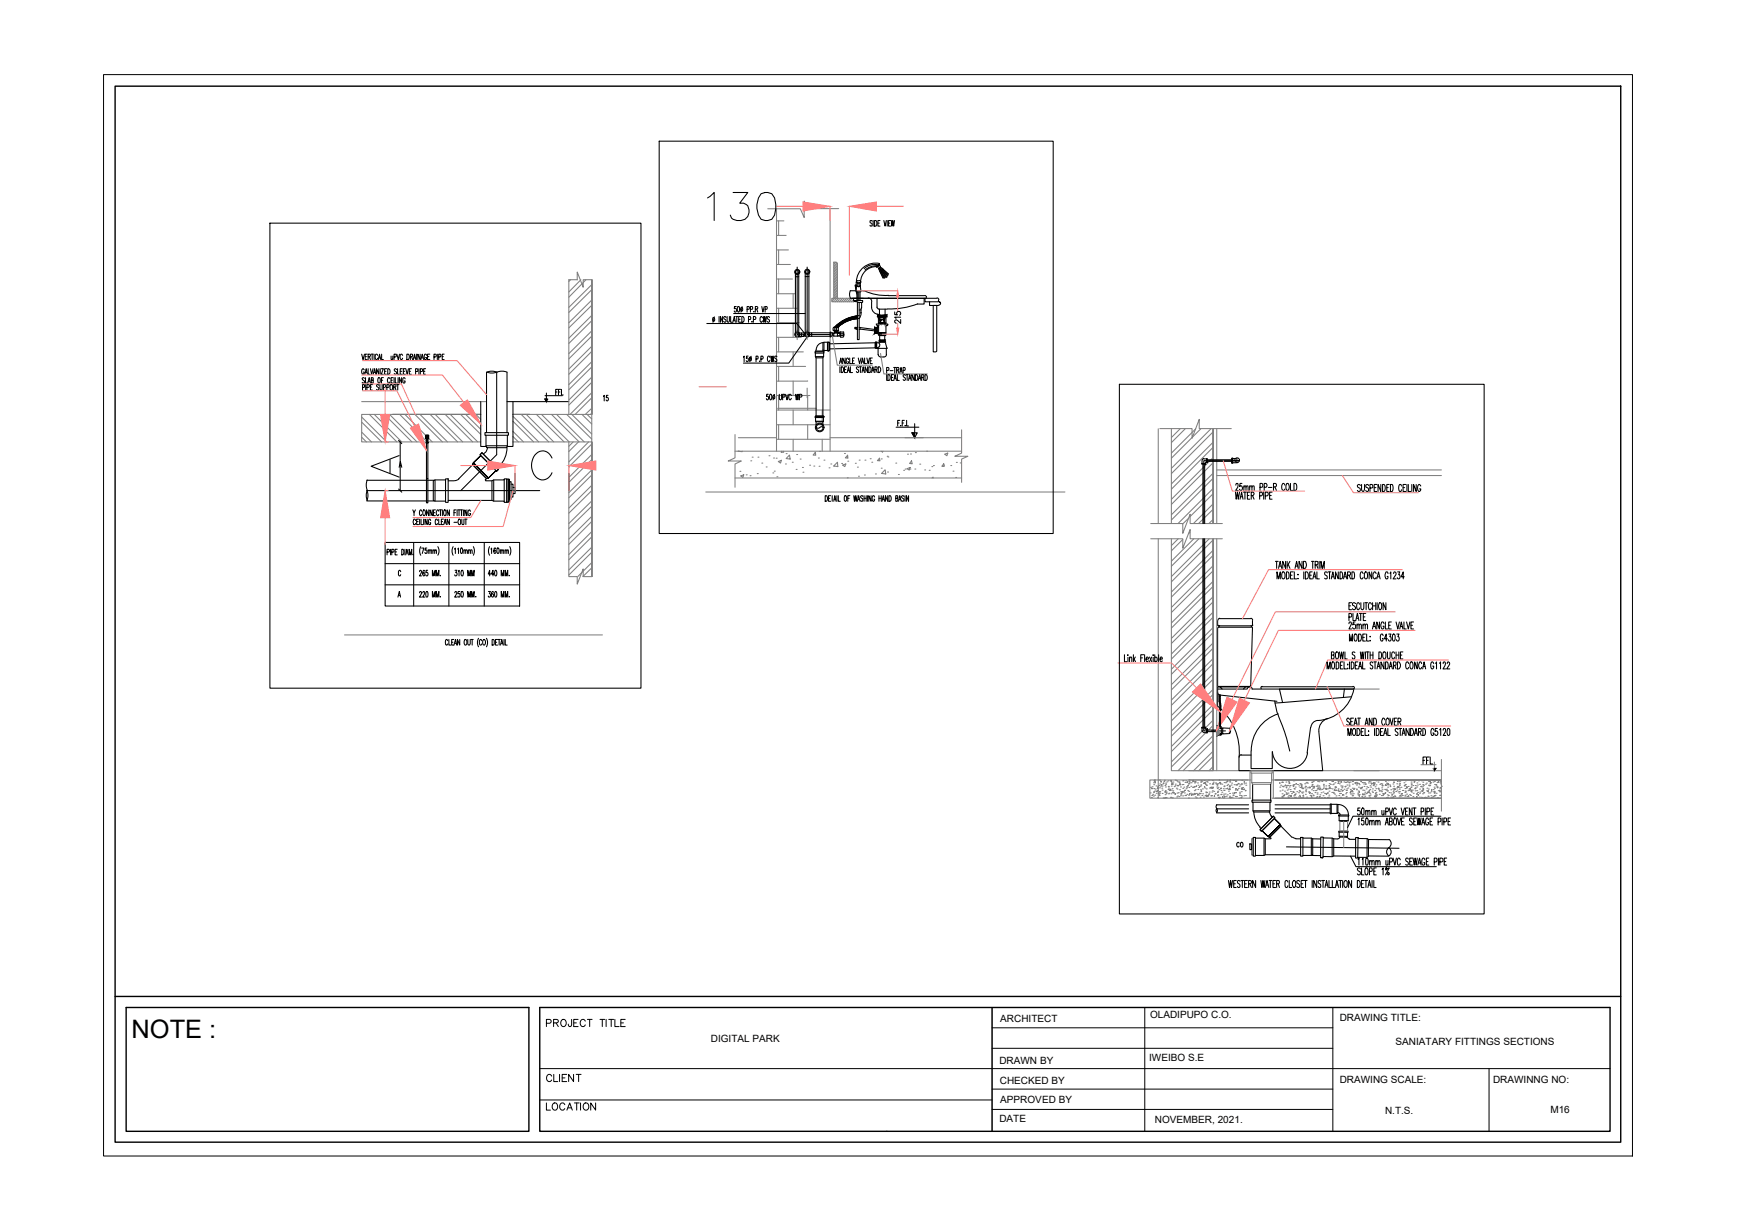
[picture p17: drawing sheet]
<svg xmlns="http://www.w3.org/2000/svg" width="420mm" height="297mm" viewBox="0 0 420 297" stroke-linecap="round" stroke-linejoin="round" font-family="sans-serif">
<defs><g id="words">
<text font-size="6.1" x="31.8" y="250.8">NOTE :</text>
<text font-size="4.9" x="130.9" y="269.5">LOCATION</text>
<text font-size="4.4" x="130.9" y="262.5">CLIENT</text>
<g font-size="2.4">
<text x="171.8" y="251.8">DIGITAL PARK</text>
<text x="241.8" y="247">ARCHITECT</text>
<text x="278" y="246.1">OLADIPUPO C.O.</text>
<text x="323.9" y="246.8">DRAWING TITLE:</text>
<text x="241.6" y="257.2">DRAWN BY</text>
<text x="277.8" y="256.5">IWEIBO S.E</text>
<text x="337.4" y="252.7">SANIATARY FITTINGS SECTIONS</text>
<text x="241.7" y="261.9">CHECKED BY</text>
<text x="323.9" y="261.7">DRAWING SCALE:</text>
<text x="360.9" y="261.7">DRAWINNG NO:</text>
<text x="241.8" y="266.5">APPROVED BY</text>
<text x="334.8" y="269.3">N.T.S.</text>
<text x="374.8" y="269.1">M16</text>
<text x="241.6" y="271.2">DATE</text>
<text x="279.2" y="271.5">NOVEMBER, 2021.</text>
</g>
</g></defs>
<!-- layer: G-ANNO-TTLB -->
<g fill="none" stroke="#000" stroke-width=".24">
<path d="M130.5 258.3h258.7M132.1 247.3l1-.1 .1-.2v-.5l-1.1-.1v1.7M133.8 247.2l1-.1 .2-.2-.1-.4-1.1-.1v1.7M134.4 247.2l.6 .9M135.9 246.5a.81 .81 0 0 1 1 .7 .81 .81 0 0 1-1 .8l-.3-.5v-.4zM138.2 246.4l-.1 1.5-.4 .2-.3-.6M138.7 247.2h.6M139.8 246.4h-1.1v1.7h1.1M141.5 246.8a.63 .63 0 0 0-.7-.4 .63 .63 0 0 0-.5 .7v.4a.63 .63 0 0 0 .5 .6 .63 .63 0 0 0 .7-.4M142 246.4h1.1M142.6 246.4v1.7M145 246.4h1.2"/>
<path d="M145.6 246.4v1.7M146.5 246.4v1.7M147.2 246.4h1.2M147.8 246.4v1.7M148.6 246.4v1.7h1.1M150.1 247.2h.6M151.1 246.4h-1v1.7h1M239.8 243.5v29.9M239.8 253.4h82.4M239.8 248.4h82.4M130.5 265.9h109.3M239.8 268.1h82.4"/>
<path d="M239.8 263.2h82.4"/>
</g>
<!-- layer: G-ANNO-TTLB-THIN -->
<path d="M25 18h369.6v261.4h-369.6zM239.8 243.5v29.9M276.7 243.5v29.9M322.2 243.5v29.9M360 258.3v15.1" fill="none" stroke="#000" stroke-width=".24"/>
<!-- layer: G-ANNO-TTLB-MEDM -->
<path d="M27.8 20.8h364v255.3h-364zM27.8 240.8h364M30.5 243.5h97.4v29.9h-97.4zM130.5 243.5h258.7v29.9h-258.7z" fill="none" stroke="#000" stroke-width=".34"/>
<!-- layer: PDF9_PDF6__PL-DR-EQ -->
<g fill="none" stroke="#000" stroke-width=".25">
<path d="M201.4 79.3v.5M201.5 79.8l.1 .1M201.6 80l.9-.1 .1 .4M201.6 79.1l-.1 .1M201.7 79.1l.1 .1M201.8 79.1l.1 .1M201.8 80v.5M201.8 79.3v.5M201.9 79.8l.1 .1M201.9 79.8l-.1 .1M202 79.1l-.1 .1M202.2 79.1l.1 .1"/>
<path d="M202.2 78.6l.5 .4M202.2 79.3v.5M202.3 79.8l.1 .1M202.3 80v.5M202.3 79.8l-.1 .1M202.3 78.5l.4 .5M202.4 78.4l.4 .5M202.4 79.1l-.1 .1M202.5 78.4l.4 .4M202.6 79.1l.1 .1M202.7 78.3l.3 .4M202.7 79.3v.5"/>
<path d="M202.7 78.2l.4 .4M202.7 79.8l-.1 .1M202.9 78.1l.4 .4M203 78.8l-.5-.4-.8 .8M203 78l.4 .4M203 77.9l.5 .5M203.2 77.9l.5 .4M203.3 77.8l.4 .4M203.4 77.7l.4 .4M203.5 77.7l.4 .4M203.6 78.4l-.4-.5-1.3 1.3-.1-.2M203.6 77.6l-1.6 1.6-.1-.2"/>
<path d="M203.6 77.6l.4 .4M203.7 77.6l.4 .4M203.7 77.5l.4 .4M203.8 77.5l.5 .4M204.1 77.3l.4 .5M204.1 77.3l.5 .4M204.4 77.2l.4 .5M204.5 77.1l-2 2.1M204.5 77.1l.4 .5M204.7 77l.5 .5M204.8 77l-1.6 1.6-.4-.5M204.9 77l.5 .4"/>
<path d="M205 76.9l-1.3 1.3M205 76.9l.5 .5M205.2 76.8l-1.1 1.2M205.3 76.8l.4 .5M205.3 76.8l.5 .5M205.5 72.1h3.2M205.5 70.3h3.3M205.6 70.2l-.2 .8 .2 1M205.6 76.8l.5 .4M205.7 76.7l-1 1-.5-.4-1.9 1.9-.3-.4 .5 .4h-.9M205.7 76.7l.4 .5 .9-.8 .3 .3-.4 .4M205.8 76.7l-.9 .9-.5-.4"/>
<path d="M205.9 72.1h17.5v1.4h-1.6M205.9 76.6l.6 .5M206 77.2l-.5-.4-1.1 1.1-.5-.5-1.7 1.8-.2-.3M206.1 76.6l-1 .9-.4-.4M206.3 72.9v-.8h17.3v.8h1.1M206.4 76.5l.5 .6M206.5 76.5l-.9 .9-.5-.5M206.5 72.6h2v.4l-.9 .1-1-.2zM206.5 76.5l.6 .5M206.8 76.5l.4 .5M206.8 76.4l-.8 .8M206.8 68.9l.1 1"/>
<path d="M206.8 69.2l.1 .9M206.8 77.1l-.5-.6-1 .9M206.9 76.4l.4 .4-.3 .3M206.9 69.2l.1 .4M207 68.2v.9M207 69l-.1 1.5h1.2l-.1-1.5M207 70.5h.2v2.1M207 70.6l.2 .5M207 68.2l.5 .3 .6-.3M207.1 69l.5 .3 .4-.3-.4 .3zM207.1 76.4l.2 .1-.6 .6-.6-.6M207.1 79.2l-.5-.1v.4h.5"/>
<path d="M207.1 70.5l.1 .2M207.2 76.4l-.9 .8-.5-.5M207.2 77l-.6-.5-.8 .8M207.3 73v9.1h.4v-9M207.3 76.3l-.8 .8-.4-.5M207.3 79.1h-.2v.5h.2M207.4 70.5v2.1M207.4 67.9h.3M207.4 67.8l-.4 .4M207.4 68.3v.9M207.6 70.5v2.1M207.7 77a7.7 7.7 0 0 0-5.1 2.1l-.4-.4"/>
<path d="M207.7 68.3v.1M207.7 79.1h.2v.5h-.2M207.7 68.5v.7M207.7 76.3a9 9 0 0 0-5.9 2.8M207.8 67.8l.3 .4M207.9 79.5l3.5 .5M207.9 79.2l3.5 .4M207.9 70.5v2.1M208 75.5h.1M208 68.2v.9M208.2 75.7l-.5 1.3M208.2 74.9l-.1 .8"/>
<path d="M208.3 73.2l-.1 1.7h-.5M208.8 70.3h.1M208.9 70.2a12 12 0 0 0 5.9 1.2M209.9 72a.87 .87 0 0 1 .8 .9M210.7 74.2a1.76 1.76 0 0 0 1.8 1.8M210.7 72.9v1.4M211.6 79.2l-.2 .1 .2 1.2M211.9 64.5l.7-.6 .1 .2-.7 .5zM211.9 64.4a3.8 3.8 0 0 0-3.9 3.7l-.5 .3-.4-.3M212 74.2l.5 .5h2M212 72.1v2.2M212.1 64.2l-1.6 .3-1.4 .8"/>
<path d="M212.1 79.3v1.1M212.2 64a3.6 3.6 0 0 0-3.3 .9M212.2 76.4l.2 .4M212.4 78.3v-1.5h1.8v1.5M212.4 64.9l1.1 2.3M212.4 64.8l.5 .3M212.4 79.1l-.3 .2-.2-.1M212.4 78h1.8M212.6 65.2l.4 .4M212.6 63.9v-.1l-.7 .5M212.6 74.7v1.3h-.2M212.6 64.8l1.7 2.2"/>
<path d="M212.6 63.7a4.6 4.6 0 0 0-5.6 4.4M212.7 76l.1 .2M212.7 65.6l1 1.6M212.8 65.5l.3 .2M212.8 76.2h1M212.8 64.5l2 1.7M212.8 64.4l.2 .6M212.9 64.4l-.5 .4M212.9 65.2l1.3 1.9M213 65.1l1.5 1.8M213 65.7l.8 1.5M213 65.6l1 1.5"/>
<path d="M213.2 64.7l.3 .6M213.4 65.3l1.2 1.4M213.4 64.9l.1 .4M213.5 65.1l1.2 1.3M213.5 65.3l1.1 1.2M214 74.7v1.3M214 76l-.2 .2M214.3 76.4l-.1 .4M214.8 71.5h8.7M221.9 73.4a18.7 18.7 0 0 1-7.4 1.3M223.6 71.4l.4 .5M223.6 72.1h2.9"/>
<path d="M223.9 71.9v.2h-.5M225.6 73.8h.9v11.1l-.3 .1h-.6zM226.5 72l.5 .5M226.9 72.5v.4h-2.2v.9h2.2M226.9 72.9a.44 .44 0 0 1 .5 .4 .44 .44 0 0 1-.5 .4M200.7 80.3h.1M200.7 81.4h.1M200.7 80.5v.7M200.8 80.3h.1M200.8 80.4h.4v.8h-.4M200.8 80.4v1M200.9 81.3l-.1 .1"/>
<path d="M201.2 80.4l.2 .2-.2 .6M201.4 81.2h.2M201.4 80.6h.2M201.6 80.5v.7M201.6 80.5h.9v.7h-.9M201.6 80.5h.1M201.8 80.2h.4v.1h-.4M201.8 80.3h.2M201.8 80.1h.5M201.9 80.2v.2M202 80.2h.2M202.1 80.2v.1"/>
<path d="M202.2 80.3v.1M202.2 80.3h.1M202.5 81.2h.1M202.5 81.2h.5M202.5 80.6h.5M202.5 80.3v.1M202.5 80.4h.1M202.5 80.3h.1M202.6 80.3h.2v.3M202.8 80.4h-.2M202.8 80.3h.2M202.8 80.4l-.3 .2"/>
<path d="M202.8 80.3h-.3v.1M202.9 80.3v.1M203 80.4h-.2M203 80.4v.9M203.1 81.3l.2 .1M203.1 80.5l.2 .1-.2 .2M203.1 80.9l.2 .1M203.2 80.3h.5M203.2 81.5h.5M203.2 80.7h.5M203.2 81.1h.5M203.3 80.2l-.2 .1"/>
<path d="M203.3 81l-.2 .1M203.8 81l.2 .1M203.8 80.2l.2 .1M203.9 80.7h.1l-.1 .4M203.9 80.4v.9M204 81.3l-.2 .1M204 80.5l-.2 .1 .2 .2M204 80.9l-.2 .1M211.6 82.8v1.3M211.6 84l.1 .2M211.7 84.1h.2M211.7 83.9h.2"/>
<path d="M211.7 83.7h.2M211.7 83.4h.2M211.7 83.2h.2M211.7 83.1h.2M211.7 82.9h.2M211.7 83.6h.2M211.7 82.6l-.1 .2M211.9 82.7v1.5M211.9 82.7h-.2v1.5h.2M211.9 80.5l.2-.1 .3 .3M211.9 84.1l2.4 .1M211.9 82.8h.6l.1 .3"/>
<path d="M211.9 82.8v1.3M212 82.6v.1M212 84.1v.1M212.2 84.1l.2 .2M212.3 84.3v1.4M212.3 85.7l.4 .5 1 .1M212.4 80.9h1.8v-2.2h.3l.1-.4h-2.8l.2 .4h.4l.1 2.4h1.6l.1-.2M212.4 80.5h1.8M212.5 83.9l-.4 .2M212.5 82.3h1.5v.2l-1.5-.1zM212.6 82.4v.1M212.6 82.6h1.3"/>
<path d="M212.6 83.1l-.1 .7M212.7 81.1v1.1h1.2v-1.1M212.7 82.6h1.2v.1h-1.2zM212.7 82.6l-.2 .2M212.7 82.3v.1M212.7 82.1l-.1 .1M212.8 82.3v.1M213 82.3v.1M213.2 82.3v.1M213.4 82.3v.1M213.5 82.3v.1M213.7 82.3v.1"/>
<path d="M213.8 82.3v.1M213.9 82.6l.2 .2M214 82.1l.1 .1M214.1 82.8l.3 1.3M214.1 80.5h-1.6h1.6M214.1 82.4l-.1 .1M214.3 84.3v1.4M214.3 85.7l-.2 .4-.4 .2M214.4 84.1l-.1 .2M214.5 84.1l-.1 .1M304.9 166h22.2M305.2 165.9l-.3 .2v.3"/>
<path d="M309.4 166.5h17.9M327 165.9l.4 .2-.1 .3"/>
<circle cx="206.9" cy="69" r=".15"/>
</g>
<!-- layer: PDF9_PDF6__ARCH -->
<g fill="none" stroke="#7f7f7f" stroke-width=".25">
<path d="M187.7 50.5v58.6M187.7 53.4h1.8M187.7 56.9h2.3M188.2 53.4v3.5M200.7 50.5v58.6M202.7 50.4h-7.4l-.9-1.8v4l-.9-2.1h-7.9M137.5 67.6v32.6M137.9 67.6l-.4 .4M140.4 67.6l-2.9 3M141.7 67.6l-4.2 4.2M143.1 67.6v32.6v-32.6M143.1 68.7l-5.6 5.6"/>
<path d="M143.1 72.5l-5.6 5.5M143.1 76.2l-5.6 5.5M143.1 79.9l-5.6 5.6M143.1 70l-5.6 5.5M143.1 73.7l-5.6 5.5M143.1 77.5l-5.6 5.5M187.7 60.4h2.9M187.7 63.9h3.4M187.7 67.4h3.9M187.7 71h4.4M187.7 74.5h5M187.7 78h5.5"/>
<path d="M188.2 60.4v3.5M188.2 67.4v3.6M188.2 74.5v3.5M191.7 71v3.5M191.7 78v3.5M201.2 72.2l-.1 .1M201.6 63.4v8.7M201.6 72.6l-.2 .3M201.6 63.4v.1M202 72.3l-.2 .3M202.1 63.4l-.5 .5M202.3 72.1l-.1 .1"/>
<path d="M202.3 63.5l-.7 .8M202.5 71.5l-1.4 1.2M202.5 67.3l-.9 .9M202.5 67.6l-.9 .9M202.5 63.7v8.4M202.5 63.8l-.9 .9M202.5 64.2l-.9 .9M202.5 64.6l-.9 .8M202.5 64.9l-.9 .9M202.5 65.3l-.9 .9M202.5 65.7l-.9 .9M202.5 66.1l-.9 .9"/>
<path d="M202.5 66.5l-.9 .9M202.5 66.9l-.9 .8M202.5 68l-.9 .9M202.5 68.4l-.9 .9M202.5 68.8l-.9 .8M202.5 69.2l-.9 .9M202.5 69.6l-.9 .8M202.5 69.9l-.9 .9M202.5 70.3l-.9 .9M202.5 70.7l-.9 .8M202.5 71.1l-.9 .9M202.5 71.8l-.3 .3"/>
<path d="M202.5 72.8l-.1 .1M202.7 72.1l-.8 .8M202.9 72.4l-.2 .2M203.3 72.1l-.3 .2M203.4 72.9h-.1M203.7 72.1l-.8 .8M203.7 72.6l-.2 .2M204.1 72.2l-.2 .2M204.6 72.6l-.2 .3M204.7 72.1l-.9 .8M204.9 72.3l-.2 .3M205.2 72.1l-.1 .1"/>
<path d="M205.4 72.8l-.1 .1M205.7 72.1l-.9 .8M205.8 72.4l-.2 .2M206.1 72.6l-.3 .3M206.1 72.2l-.2 .1M206.3 72.1h-5.2v.8h5.2M87.4 97.1h30.2M143.1 83.7l-5.6 5.5M143.1 87.4l-5.6 5.6M143.1 91.1l-5.6 5.6M143.1 94.9l-5.3 5.3M143.1 98.6l-1.6 1.6"/>
<path d="M143.1 81.2l-5.6 5.5M143.1 84.9l-5.6 5.6M143.1 88.6l-5.6 5.6M143.1 92.4l-5.6 5.5M143.1 96.1l-4.1 4.1M143.1 99.9l-.4 .3M187.7 81.5h6M187.7 85h6.5M187.7 88.6h7M187.7 95.6h8.1M187.7 99.1h13M188.2 81.5v3.5"/>
<path d="M188.2 88.6v3.5M188.2 95.6v3.5M191.7 85v3.6M191.7 92.1v3.5M191.7 99.1v3.6M195.3 92.1h-7.6M195.3 95.6v3.5M198.8 99.1v3.6M87.4 104.4l2.4 2.4M87.4 100.8l6.1 6M87.4 105.7l1.2 1.1M87.4 102l4.9 4.8"/>
<path d="M89.3 100.2l6.6 6.6M90.5 100.2l6.6 6.6M92.9 100.2l6.7 6.6M94.2 100.2l6.6 6.6M96.6 100.2l6.7 6.6M97.9 100.2l6.6 6.6M100.3 100.2l6.6 6.6M101.5 100.2l6.7 6.6M104 100.2l6.6 6.6M105.2 100.2l6.7 6.6M107.6 100.2l6.7 6.6M108.9 100.2l6.6 6.6"/>
<path d="M111.4 100.2l4.8 4.8M112.6 100.2l3.6 3.6M115 100.2l1.2 1.1M116.2 100.2h-28.8v6.6h28.8M124 100.2h19.1v6.6h-19.1M124 104.3l2.5 2.5M124 100.6l6.2 6.2M124 105.5l1.3 1.3M124 101.8l5 5M126 100.2l6.6 6.6M127.2 100.2l6.7 6.6M129.7 100.2l6.7 6.6"/>
<path d="M130.9 100.2l6.7 6.6M133.3 100.2l6.7 6.6M134.5 100.2l6.7 6.6M137 100.2l6.1 5.9M137.5 106.8v32.6h2v1.8l1.5-3.7v1.9h2.1M138.2 100.2l4.9 4.7M138.6 106.8l-1.1 1.1M139.8 106.8l-2.3 2.3M140.7 100.2l2.4 2.3M141.9 100.2l1.2 1.1M142.3 106.8l-4.8 4.8M143.1 109.8l-5.6 5.6"/>
<path d="M143.1 113.5l-5.6 5.6M143.1 117.3l-5.6 5.5M143.1 107.3l-5.6 5.6M143.1 111l-5.6 5.6M143.1 114.8l-5.6 5.5M143.1 118.5l-5.6 5.5M177.7 105v5.7l-1.7 .7h3.2l-1.5 .7v5.7M177.7 109.1h54.8M177.7 115.5h54.8M178.4 109.1h.1M178.4 109.1l1 .1v-.1M178.9 113.9h.1"/>
<path d="M179 115l.8-.2-.2 .6zM180.4 114.8h.1M181.3 115h.1M181.5 111.4h.1M181.8 110.5h.1M183.1 114.5h.1M183.2 110.5h.1M184.2 111.9h.1M185.2 112.9h.1M185.9 110.2h.1M186.8 114.3h.1M187 110.7h.1"/>
<path d="M187.2 113.9h.1M187.6 110.7h.1M187.7 102.7h13M187.7 106.2h13M187.8 115.2h.1M188.1 111.5l.8-.2-.2 .6zM188.2 102.7v3.5M189 109.1l-.2 .2h.7l-.1-.2M189.9 112.1h.1M190 109.6h.1M190.9 110l.1 1-1-.2zM191.5 111.7h.1"/>
<path d="M191.7 106.2v2.9M192.5 113.5h.1M192.6 109.9h.1M193.4 111h.1M194 113h.1M194.1 114.1h.1M195.3 102.7v3.5M195.7 112.4h.1M196.7 112.6h.1M197.1 109.3l.1 .7h-.6zM197.8 110.7h.1M198 112.7h.1"/>
<path d="M198.1 109.1h.1M198.8 106.2v2.9M199.2 111.2h.1M200.4 113.1h.1M200.8 112.1h.1M201.5 112.6h.1M202.5 111.7v1.1l-.9-.2zM203.5 112h.1M203.7 112.4l.8-.3-.3 .7zM204.1 109.6h.1M204.8 115.5h.1M204.9 110l.1 .7h-.6z"/>
<path d="M204.9 111.5h.1M206.8 112h.1M207.3 112.9h.1M207.5 115.1h.1M207.7 111.2h.1M209 114.8h.1M209.1 111.2h.1M210.4 110.9h.1M210.7 111.7h.1M211.6 114.6h.1M212.6 110.7l.1 .7-.6-.1zM213 109.1l.4 .2"/>
<path d="M213 113.2h.1M213 110.9h.1M213.5 109.1l-.2 .2M214 113.5l.1 1.1-1-.2zM214.5 110.3h.1M214.6 114.1h.1M214.6 110.4h.1M216.5 111.9h.1M217.2 114.7h.1M218.5 113.7h.1M218.8 113.4h.1M219.3 113.3l.7-.3-.2 .6z"/>
<path d="M219.4 109.8h.1M220 113.4h.1M220.1 109.7h.1M220.4 111.4l.1 .7-.6-.1zM221.2 113.4h.1M221.3 109.4h.1M222.3 112.2h.1M223.5 113.6h.1M224 109.1h.1M224.6 113.7h.1M225.3 112.8h.1M225.3 115.5l.3-.2v.2"/>
<path d="M225.7 112.5h.1M228.1 112.4h.1M228.1 112.1l.2 .6h-.6zM228.4 109.8l.7-.3-.2 .7zM229.8 112.5h.1M230.4 113.9h.1M231 115.4h.1M231.2 111.8h.1M232.1 111.9h.1M232.5 103.9v5.6l-1.7 .8h3.2l-1.5 .7v5.6M280 103.6v22.9M280.4 103.6h7.8v2.3l1.7-4.6v2.3h7.8"/>
<path d="M283.2 103.6v22.9M285.3 103.6l-2.1 2.1M286.5 103.6l-3.3 3.4M289.1 103.6l-5.9 5.9M290.3 103.6l-7.1 7.1M292.7 103.6l-9.5 9.6M293.3 106.9l-10.1 10.1M293.3 110.6l-10.1 10.1M293.3 114.4l-10.1 10M293.3 118.1l-8.5 8.4M293.3 104.4l-10.1 10.1M293.3 108.1l-10.1 10.1"/>
<path d="M293.3 111.8l-10.1 10.1M293.3 115.6l-10.1 10.1M293.3 119.3l-5.6 5.5M294.1 103.6v22.9M294.1 114.9h54.4M294.1 113.6h54.4M143.1 139.4v-32.6v32.6M143.1 121l-5.6 5.5M143.1 124.8l-5.6 5.5M143.1 128.4l-5.6 5.6M143.1 132.2l-5.6 5.6M143.1 135.9l-3.4 3.5"/>
<path d="M143.1 122.3l-5.6 5.5M143.1 126l-5.6 5.6M143.1 129.7l-5.6 5.6M143.1 133.4l-5.6 5.6M143.1 137.2l-2.2 2.2M278.2 126.5h7.7v2.4l1.8-4.6v2.2h7.8M278.2 130.2h7.7v2.3l1.8-4.5v2.2h7.8M280 130.2v62.7M283.2 130.2v56.1h10.1v-56.1v56.1M284.8 130.2l-1.6 1.7M285.9 130.4l-2.7 2.7M287.4 125.2l-1.5 1.4"/>
<path d="M287.7 128.6l-.4 .4M288.6 130.2l-5.4 5.4M289.8 130.2l-6.6 6.7M292.3 130.2l-9.1 9.2M293.3 126.5v-22.9v22.9M293.3 121.8l-4.8 4.7M293.3 125.6l-1.1 .9M293.3 133l-10.1 10.1M293.3 136.7l-10.1 10.1M293.3 123.1l-3.6 3.4M293.3 130.5l-10.1 10.1M293.3 134.2l-10.1 10.1"/>
<path d="M293.3 138l-10.1 10M294.1 130.2v56.1M293.3 140.5l-10.1 10.1M293.3 144.2l-10.1 10.1M293.3 148l-10.1 10.1M293.3 151.7l-10.1 10.1M293.3 155.4l-10.1 10.1M293.3 159.2l-10.1 10M293.3 141.7l-10.1 10.1M293.3 145.5l-10.1 10M293.3 149.2l-10.1 10.1M293.3 152.9l-10.1 10.1"/>
<path d="M293.3 156.7l-10.1 10.1M293.3 162.9l-10.1 10M293.3 166.6l-10.1 10.1M293.3 170.3l-10.1 10.1M293.3 174.1l-10.1 10.1M293.3 177.8l-8.5 8.5M293.3 160.4l-10.1 10.1M293.3 164.2l-10.1 10M293.3 167.9l-10.1 10M293.3 171.6l-10.1 10.1M293.3 175.3l-10.1 10.1M293.3 179l-7.3 7.3"/>
<path d="M278.1 191.6h.1M278.1 190.3h.1M278.4 190.6l.1 .1zM278.4 192.7h.1M278.4 192.3h.1M278.5 190.2h.1M278.7 192h.1M278.8 192.4h.1M278.9 191.5h.1M278.9 189.2h.1M278.9 189.7h.1M278.9 190.6h.1"/>
<path d="M278.9 191.3h.1M278.9 188.7h.1M279 188.6l.2-.1zM279.1 188.8h.1M279.2 191.2h.1M279.2 192.2h.1M279.2 190.7h.1M279.3 189v.2h-.1zM279.5 189.9h.1M279.5 191.7h.1M279.8 191.1l-.2 .2zM279.8 191.1h.1"/>
<path d="M279.8 192.8h.1M279.9 190.1h.1M280 190.3v.3h-.2zM280 191.7l.2-.1-.1 .2zM280 188.5h.1M280.1 192.1h.1M280.1 189.9h.1M280.2 192.3h.1M280.3 191.3h.1M280.3 190.4h.1M280.3 191.7h.1M280.3 189.5h.1"/>
<path d="M280.4 188.6h.1M280.4 191.4h.1M280.6 190h.1M280.6 188.9h.1M280.6 189h.1M280.7 189.7l.2-.1v.2zM280.9 190.5h.1M280.9 191h.1M280.9 190h.1M280.9 191.8h.1M281.2 192.9h.1M281.4 189.2v.2h-.3z"/>
<path d="M281.4 188.9h.1M281.4 192.9h.1M281.5 188.6h.1M281.6 189.9h.1M281.7 192.8l.2-.1-.1 .2zM281.7 192.1h.1M281.7 191.3v.2h-.1zM281.7 191.1h.1M281.7 190.2h.1M281.8 189.3h.1M281.8 189.6h.1M281.9 191.5h.1"/>
<path d="M281.9 191.8h.1M281.9 192.8h.1M281.9 191.4h.1M282.1 189h.1M282.4 190.8l.2-.1-.1 .2zM282.4 188.7h.1M282.4 190.1h.1M282.5 191.9h.1M282.5 190.2h.1M282.6 191.7h.1M282.6 190.7h.1M283 190.8v.3h-.3z"/>
<path d="M283 192.7h.1M283 188.6h.1M283 188.8l.2-.1-.1 .2zM283.1 192.7h.1M283.1 191.9h.1M283.1 190h.1M283.1 191h.1M283.2 189.1h.1M283.3 189.4l-.1 .2zM283.4 190.6h.1M283.4 191.5h.1M283.4 189.6h.1"/>
<path d="M283.4 189.4h.1M283.4 192.8h.1M283.5 191.1h.1M283.6 189h.1M283.7 191.5v.2l-.1-.1zM283.7 191.6h.1M283.9 190.1h.1M283.9 191.9h.1M284 191.9h.2zM284.1 189.9h.1M284.1 188.6h.1M284.1 189.5h.1"/>
<path d="M284.4 190.5h.1M284.4 188.7h.1M284.5 192.6h.1M284.5 190.7h.1M284.5 191.7h.1M284.6 189.8h.1M284.6 188.9h.1M284.7 189.9l.2-.1-.1 .2zM284.7 192.4h.1M284.8 191.6h.1M285 192.5h.1M285 189.1h.1"/>
<path d="M285.1 189.4h.1M285.1 190.9h.1M285.3 189.6v.1h-.1zM285.4 192.3h.1M285.4 190.2h.1M285.4 191.3h.1M285.4 191.9h.1M285.5 191.8l.2-.1v.2zM285.7 189.7h.1M285.8 191.3l.1 .2h-.2zM285.9 191.5h.1M285.9 192.4h.1"/>
<path d="M285.9 188.7h.1M285.9 190.5h.1M286 189.6h.1M286 188.7h.1M286.1 191.3h.1M286.2 190.2h.1M286.3 191.1l.2-.1zM286.3 191.6h.1M286.4 192.2h.1M286.5 189.1h.1M286.6 192.3h.1M286.7 188.7h.1"/>
<path d="M286.7 190.6h.1M286.9 189.1h.1M286.9 190.2h.1M286.9 192h.1M287 189h.2zM287.1 189.9l.2-.2v.2zM287.1 191.1h.1M287.3 192.9h.1M287.3 192.2h.1M287.3 189.4h.1M287.4 191.3h.1M287.4 186.3h61.1"/>
<path d="M287.4 188.5h14.3M287.4 190.3h.1M287.4 188.8h.1M287.5 188.5h.1M287.5 189.4h.1M287.5 189.1h.1M287.6 191.9l-.1 .1zM287.8 191.7h.1M287.9 190h.1M288 192.2l.2-.1-.1 .1zM288 189.2h.1M288.2 191.9h.1"/>
<path d="M288.3 191.9h.1M288.3 190.3h.1M288.4 192.1h.1M288.5 188.6v.2h-.2zM288.6 191.9l.3-.2v.2zM288.6 188.9h.1M288.7 190.1h.2l-.1 .1zM288.7 192h.1M288.7 191.1h.1M288.8 189.2h.1M288.8 190.2h.1M288.9 191.9h.1"/>
<path d="M288.9 188.9h.1M288.9 190.9h.1M288.9 189.1h.1M288.9 192.6h.1M289.2 192.8h.1M289.2 189.9l.1 .2h-.2zM289.2 191.8h.1M289.5 189.2h.1M289.6 190.8h.1M289.6 189.8h.1M289.7 192v.2h-.2zM289.8 190.3h.1"/>
<path d="M289.8 192.2h.1M289.9 191.7h.1M289.9 191.8h.1M290 190.1h.1M290.1 192.7h.1M290.2 191.8h.1M290.2 190.9h.1M290.3 189h.1M290.3 189.9h.1M290.3 191.2h.2v.1zM290.3 189.7h.1M290.3 188.7h.1"/>
<path d="M290.5 188.8h.1M290.5 192.3h.1M290.7 190.7h.1M290.7 191.9h.1M290.9 192.7h.1M290.9 189.4h.1M291 189.2l.2-.1-.1 .3zM291.1 188.6h.1M291.2 190.1l-.1 .1zM291.2 189.2l.2-.2 .1 .3zM291.3 190.5h.1M291.3 192.2h.1"/>
<path d="M291.4 189.6h.1M291.5 192.3l.1-.1zM291.5 191.4h.1M291.6 191.6h.1M291.6 192.5h.1M291.6 192.4l.2-.2v.2zM291.6 190.7h.1M291.6 189.8h.1M291.7 188.8h.1M291.7 191.5h.1M291.9 189h.1M291.9 192.4l.3-.1-.1 .1z"/>
<path d="M292.2 188.6h.1M292.2 192.1h.1M292.2 191.9h.1M292.3 191.4h.1M292.4 190.5h.1M292.4 189.4h.1M292.7 190.3l.1-.1v.3zM292.7 192.4h.1M292.7 190.5h.1M292.8 192.3h.1M292.9 192.3h.1M293 191.4h.1"/>
<path d="M293 190.5h.1M293 189.6h.1M293.1 188.6h.1M293.1 190.3h.1M293.1 191.1h.1M293.2 189.4h.1M293.2 189.5h.1M293.3 190.2v.3h-.2zM293.3 181.6l-4.7 4.7M293.3 185.3l-1 1M293.3 182.8l-3.5 3.5M293.3 189.1h.1"/>
<path d="M293.4 191.3h.1M293.6 192.3v.2zM293.7 191.9h.1M293.8 191.8h.1M293.8 189.2h.1M293.9 189.4h.1M294.1 190.2h.1M294.3 190.6h.1M294.3 191.5l.2-.1-.1 .2zM294.3 192.3h.1M294.4 189.4v.3h-.3zM294.4 192.2h.1"/>
<path d="M294.4 191.2h.1M294.4 190.3h.1M294.5 189.4h.1M294.5 192.8l.2-.1 .1 .2zM294.7 190.8h.1M294.7 188.5h.2M294.8 189.1h.1M294.8 189.2h.1M294.8 192.7h.1M294.9 189.1h.1M295 189.4h.2zM295.1 192.1h.1"/>
<path d="M295.2 191.1h.1M295.2 190.5l-.1 .1zM295.2 192h.1M295.4 189.5h.1M295.4 191.5h.1M295.6 192.5l-.1 .2zM295.7 190.6h.1M295.8 192.9h.1M295.8 192.4h.1M295.8 191.9h.1M295.9 190.1h.1M295.9 191.1h.1"/>
<path d="M295.9 191h.1M295.9 189.1h.1M295.9 189.9h.1M296 192.6l.1-.1v.2zM296.2 191.9h.1M296.3 189.2h.1M296.3 190.6h.1M296.4 189h.1M296.4 192.4h.1M296.6 189.9h.1M296.6 190.6l.2-.1v.2zM296.6 188.9h.1"/>
<path d="M296.7 188.7l.1-.1zM296.7 192.1h.1M296.8 189.6h.1M296.9 190.8h.1M297 191.2h.1M297.2 192.7h.1M297.2 190.6l-.1 .2zM297.2 189.9h.1M297.2 190.8h.1M297.2 191.8h.1M297.2 192.8h.1M297.2 190.7h.1"/>
<path d="M297.2 192.4h.1M297.3 189h.1M297.3 188.8h.1M297.3 189.9l.1 .3h-.2zM297.5 188.5l-.2 .1 .2-.1M297.6 192.7l-.1 .2zM297.6 189.7h.1M297.7 189.3h.1M297.9 192.7h.1M297.9 191.7h.1M297.9 190.3h.1M298 188.6h.1"/>
<path d="M298 192.2h.1M298.1 192.2h.1M298.3 191.7l.2-.1-.1 .2zM298.3 189.7h.1M298.4 188.6h.1M298.6 192.5h.1M298.6 191.6h.1M298.6 191h.1M298.7 190.7h.1M298.7 191.6h.1M298.7 190.6h.1M298.7 189.7h.1"/>
<path d="M298.8 188.8h.1M298.8 192.5h.1M298.8 188.7v.2h-.1zM298.9 189.7l.3-.1-.1 .2zM298.9 192.5h.1M299.2 190.8l.1 .2h-.2zM299.3 189.4h.1M299.4 190.5h.1M299.4 189.5h.1M299.5 192.9h.1M299.6 190h.1M299.6 191.5h.1"/>
<path d="M299.6 192.2h.1M299.6 191.9h.1M299.8 189.7h.1M299.9 192.8l.3-.1-.1 .2zM300 192.3h.1M300.1 190.6l.2-.2 .1 .3zM300.1 190.5h.1M300.1 191.3h.1M300.1 189.4h.1M300.2 189.5h.1M300.2 190.8h.1M300.2 188.6h.1"/>
<path d="M300.2 192.6h.1M300.2 190.7h.1M300.4 190.3h.1M300.6 190.8l.2-.1v.2zM300.7 192.3h.1M300.8 189.4h.1M300.8 188.9l.1 .2-.2-.1zM301 191.1l.2-.1zM301.1 192.3h.1M301.1 189.3h.1M301.2 189.8h.1M302.4 188.5h-24.4v4.4h24.4"/>
<path d="M307.6 188.5h40.9h-40.3M307.6 192.9h40.9h-40.3M309.4 189.2v.1M309.4 190.2h.1M309.4 191.2h.1M309.6 189.8h.1M309.9 189.1h.1M309.9 192.8h.1M309.9 192.5h.1M309.9 191.9h.1M309.9 189h.1M310 190h.1"/>
<path d="M310 191h.1M310 192.7h.1M310 189.1h.1M310.1 190.1h.1M310.2 190.2h.1M310.2 192.3h.2v.1zM310.4 192.1h.1M310.5 191.2h.1M310.7 189.7v.2h-.1zM310.9 189h.1M310.9 191.6h.1M310.9 190.3l.2-.1-.1 .3z"/>
<path d="M311 189.9h.1M311 189.8h.1M311.1 191.9l-.1 .1zM311.1 191.9h.1M311.2 191h.1M311.3 192.6h.1M311.4 191.7h.1M311.4 189.8h.1M311.4 190.7h.1M311.5 188.9h.1M311.5 192.9h.1M311.5 192.7h.1"/>
<path d="M311.5 189.3l.3-.2v.3zM311.5 188.7h.1M311.5 192.2h.1M311.7 190.2h.1M311.9 192.4l.2-.2 .1 .2zM311.9 189.9h.1M311.9 190.8h.1M312 191.3h.1M312.2 191.8h.1M312.5 191.3h.1M312.5 189.9h.1M312.6 191.5l.1-.1z"/>
<path d="M312.6 189.7h.1M312.6 188.7h.1M312.7 189.9l.1 .2zM312.7 192.4h.1M312.8 191.5h.1M312.8 190.6h.1M312.9 189.6h.1M312.9 188.7h.1M312.9 190.7h.1M312.9 192.8h.1M313.1 192l.1 .2h-.2zM313.1 190.2h.1"/>
<path d="M313.2 191.9h.1M313.2 192.7h.1M313.2 189.4h.3zM313.3 188.6h.1M313.5 191.3h.1M313.7 189.6h.1M313.9 191.6h.1M313.9 192.6h.1M314 189.9h.1M314.1 191.1h.1M314.1 192.2h.1M314.2 191.3h.1"/>
<path d="M314.2 192.9h.1M314.3 190.3h.1M314.3 188.6h.1M314.3 189.4h.1M314.4 192.5l-.1 .2zM314.4 188.6h.1M314.4 192.8h.1M314.6 188.6h.1M314.6 190.3h.1M314.6 191.5h.1M314.7 190.5h.1M314.7 190.1l-.1 .1z"/>
<path d="M314.7 189.5l.1 .3-.3-.1zM314.8 191.7h.1M314.9 190.6l.2-.1-.1 .2zM315 192.4h.1M315 191.4h.1M315.1 192.9h-.2l.2-.2v.2M315.1 192.2l-.1 .1zM315.4 189.4h.1M315.4 190.4h.1M315.5 188.6l.2-.1zM315.5 190h.1M315.6 192h.1"/>
<path d="M315.6 191.1h.1M315.7 190.2h.1M315.7 191.3h.1M315.7 189.2h.1M315.7 190.8h.1M315.9 189.1h.1M315.9 192.7h.1M315.9 192.9h.1M316 188.6h.1M316.1 189.3h.1M316.1 190.4h.1M316.4 191.4h.1"/>
<path d="M316.4 190.2h.1M316.4 191.5h.1M316.5 191.7l.3-.1-.1 .2zM316.7 190.2l.1 .3h-.2zM316.7 192.2h.1M317 192.5l.1-.1v.1zM317 192.7h.1M317 190.1h.1M317 190.9h.1M317 191.8h.1M317.1 190h.1M317.1 189h.1"/>
<path d="M317.1 189.1h.1M317.2 189.7l.2-.1-.1 .2zM317.3 190.5h.1M317.4 192.2h.1M317.5 191.1h.1M317.5 188.8h.1M317.5 192.3h.1M317.6 188.6h.1M317.6 190.5h.1M317.7 190v.2h-.2zM317.9 191.6h.1M318 191.1h.1"/>
<path d="M318.1 190h.1M318.1 191.1h.1M318.2 188.5h.1M318.2 192.8l.2-.1v.2zM318.4 192.5h.1M318.4 190.7h.1M318.4 191.6h.1M318.4 191.9h.1M318.4 189.8h.1M318.4 190.2h.1M318.5 188.9h.1M318.7 190.5v.1h-.1z"/>
<path d="M318.8 189.9h.1M318.9 190.8l.2-.1-.1 .2zM318.9 188.9h.1M318.9 192.7l.2-.2v.2zM318.9 190.2h.1M319 188.7h.1M319.1 190.5h.1M319.1 188.6h.1M319.1 192.1h.1M319.2 190.9h.1M319.4 191.6h.1M319.5 192.8h.1"/>
<path d="M319.5 188.8l.3-.1-.1 .2zM319.6 188.8h.1M319.6 190.8h.1M319.8 191.4h.1M319.8 192.3h.1M319.9 190.5h.1M319.9 189.6h.1M319.9 189.8h.1M320 188.6h.1M320 190.2h.1M320.2 188.7l.1-.1zM320.2 192.7h.1"/>
<path d="M320.2 191.8h.1M320.4 190.7l.2-.2 .1 .2zM320.5 188.8h.1M320.5 190.8l.2-.2v.2zM320.5 191.9h.2v.1zM320.5 190.6h.1M320.5 189.9h.1M320.6 188.7h.1M320.7 191.8h.1M320.9 191.7h.1M320.9 190.7h.1M320.9 191.6h.1"/>
<path d="M321.1 192.7l-.2 .2zM321.2 189.9l.2-.1zM321.2 192.2h.1M321.2 192.7h.1M321.2 190.6h.1M321.3 191.2h.1M321.3 189.4h.1M321.3 190.3h.1M321.4 190.2h.1M321.6 189.6h.1M321.6 190.6h.1M322 191.5h.1"/>
<path d="M322 188.8h.1M322 190.7h.1M322.2 189.7h.1M322.3 188.7v.2h-.2zM322.3 191.5h.1M322.4 189.5h.1M322.4 191.7h.1M322.6 192.9h.1M322.6 191.9h.1M322.7 190.8v.2h-.2zM322.7 191.1h.1M322.7 190.5h.1"/>
<path d="M322.7 189.2h.1M322.7 190.2h.1M322.8 191.1l.3-.1zM322.8 190.2h.1M322.9 190.3h.1M323 192.4h.1M323 192.9h.1M323.4 189.4h.1M323.4 188.9h.1M323.5 190.7h.1M323.5 189l.2-.1zM323.6 190.9l.1 .2h-.3z"/>
<path d="M323.7 191.3h.1M323.7 192.3h.1M323.8 189.4h.1M323.8 192.9h.1M323.8 191.8h.1M323.9 191.2h.1M324.1 191.8h.1M324.1 192.7h.1M324.1 189.9h.1M324.1 190.8h.1M324.2 189h.1M324.2 188.9l.1 .2-.2-.1z"/>
<path d="M324.4 191.2h.1M324.4 190.4h.1M324.4 190.2h.1M324.5 190h.1M324.5 191.1l.2-.1zM324.5 192.2l.2-.1-.1 .1zM324.7 192.2h.1M324.9 189h.1M324.9 190.8h.1M325.1 190.1h.1M325.2 190.1l.1-.1v.2zM325.2 189.1h.1"/>
<path d="M325.3 191.9h.1M325.4 189.1h.1M325.4 192.7h.1M325.4 192.5h.1M325.4 191.1h.1M325.5 191.6h.1M325.5 191h.1M325.6 190.7h.1M325.6 189.7h.1M325.6 188.8h.1M325.8 189h.1M325.9 190.5h.1"/>
<path d="M326.1 189.2l.2-.1v.1zM326.1 189.7h.1M326.2 190h.1M326.4 192.9h.1M326.4 189h.1M326.4 191.9h.1M326.4 190.8h.1M326.5 191.3v.3h-.1zM326.7 191.1v.2h-.2zM326.8 191.9h.1M326.8 191.2l.2-.1v.2zM326.9 192.3h.1"/>
<path d="M326.9 190.5h.1M326.9 191.4h.1M326.9 188.9h.1M327 189.5h.1M327 188.6h.1M327 188.8h.1M327 192.3h.1M327.2 191.9h.1M327.2 190.7h.1M327.2 190.8h.1M327.3 190.5h.1M327.5 192.8h.1"/>
<path d="M327.5 189.2l.2-.1-.1 .3zM327.7 189.4h.1M327.9 190.7h.1M327.9 189.1h.1M327.9 189.7h.1M327.9 190.9h.1M328.2 191.7h.1M328.3 189.2v.2h-.2zM328.3 191.9h.1M328.3 192.2h.1M328.4 191.2h.1M328.4 190.2h.1"/>
<path d="M328.4 189.4h.1M328.5 192.3h.1zM328.6 189.7h.1M328.6 191.3v.2zM328.6 188.6h.1M328.6 192.1h.1M328.8 190.4h.1M328.9 190.6h.1M329.1 188.6l.1 .3h-.3zM329.2 190.3l.2-.1-.1 .3zM329.2 192.5h.1M329.3 189.1h.1"/>
<path d="M329.3 192.7h.1M329.4 188.6h.1M329.4 189.1h.1M329.4 191h.1M329.5 191.8v.3h-.2zM329.7 189.5h.1M329.7 192.8h.1M329.7 190.1h.1M329.7 191h.1M329.7 191.9h.1M329.7 192.1h.1M329.8 189.1h.1"/>
<path d="M329.9 192.4h.1M330 191.5h.1M330.2 189.4l-.1 .2zM330.2 191.8h.1M330.3 190.7h.1M330.4 190.2h.1M330.6 191.5v.2zM330.6 191.4h.1M330.7 190.3h.1M330.8 191.5l.2-.1v.2zM330.8 189.2h.1M330.9 191.1h.1"/>
<path d="M330.9 188.9h.1M330.9 192.4h.1M331 192.3h.1M331.1 192.7h.1M331.1 190.8h.1M331.1 191.7h.1M331.2 189.9h.1M331.2 189h.1M331.2 192.2h.1M331.4 190.2h.1M331.4 189.3h.1M331.5 189.4h.2z"/>
<path d="M331.7 191.2h.1M331.8 190.7h.1M331.8 191.5h.1M331.9 189.4l.2-.3 .1 .3zM331.9 189.9h.1M332.1 189.2h.1M332.2 189.6l-.1 .1zM332.2 192.5l.3-.2v.2zM332.3 189.3h.1M332.3 191.1h.1M332.4 190.2h.1M332.5 192.6l.2-.1-.1 .2z"/>
<path d="M332.5 192.2h.1M332.6 192.4h.1M332.6 188.6h.1M332.6 191.7l-.1 .2zM332.6 189.7h.1M332.6 190.6h.1M332.6 191.5h.1M332.7 188.7h.1M332.7 192.1h.1M332.7 192.2h.1M333.1 190.6l.2-.1v.2zM333.1 189h.1"/>
<path d="M333.3 190.8h.1M333.4 191.1h.1M333.4 192h.1M333.4 191.2h.1M333.6 189.6h.1M333.8 189.4h.1M333.8 191.1h.1M333.9 188.5l-.1 .1 .2-.1M333.9 192.3h.1M334 191.3h.1M334 190.4h.1M334.1 188.6h.1"/>
<path d="M334.1 189.5h.1M334.1 190.9h.1M334.2 189.9h.1M334.2 191.9h.1M334.2 189.7v.2h-.1zM334.2 192.3h.1M334.4 191.9h.1M334.6 191.9l-.2 .1zM334.7 190.8h.1M334.8 191.7l.2-.1v.2zM334.9 189.8h.1M334.9 188.8h.1"/>
<path d="M335 189.6l.1 .2h-.2zM335.1 191h.1M335.2 190.8h.1M335.2 189.3h.1M335.2 192.8h.1M335.3 192.9l.2-.2v.2M335.3 189.4h.1M335.3 191.2h.1M335.4 192.1h.1M335.4 191.1h.1M335.5 189.7l.1-.1v.2zM335.5 189.4h.1"/>
<path d="M335.5 190.2h.1M335.5 192.7h.1M335.6 188.7h.1M335.6 192.3h.1M335.8 191.6h.1M335.9 189.7h.1M336.2 189.9v.2h-.1zM336.2 192.7h.1M336.2 191.6h.1M336.2 190.9h.1M336.5 192.8l.1-.1v.2zM336.6 192v.2h-.2z"/>
<path d="M336.6 188.6h.1M336.7 190.7h.1M336.7 192.8h.1M336.7 189.5h.1M336.8 191.9h.1M336.8 191.3h.1M336.8 192.5h.1M336.9 191h.1M336.9 189h.1M336.9 189.1h.1M336.9 190h.1M336.9 191.6h.1"/>
<path d="M336.9 190.5h.1M337.1 192.4h.1M337.2 192.5h.1M337.3 190.7l-.2 .1 .1 .1 .1-.2M337.4 191.3h.1M337.6 190.5h.1M337.7 189.4h.1M337.7 191h.1M337.8 190.2l.2-.2v.2zM337.8 188.8l.2-.1v.2zM338 191.4h.1M338.2 190.1l-.2 .1z"/>
<path d="M338.2 191.7h.1M338.2 192.6h.1M338.3 190.8h.1M338.3 189.5h.1M338.3 188.9h.1M338.3 189.8h.1M338.3 191.3h.1M338.3 190.4h.1M338.3 189.4h.1M338.4 192.3h.1M338.5 188.7h.1M338.6 192.2v.2l-.1-.1z"/>
<path d="M338.6 192.4h.1M338.7 190.3h.1M338.8 191.9h.2l-.1 .1zM339 192.3h.1M339 191.1h.1M339.1 191.1h.1M339.4 188.5h.1M339.4 189.2h.1M339.4 189.9l.3-.1-.1 .2zM339.6 191.5h.1M339.6 192.4h.1M339.7 190.6h.1"/>
<path d="M339.7 192.2h.1M339.7 189.7h.1M339.7 191.2h.1M339.7 189.6h.1M339.7 188.7h.1M339.8 191.4h.1M339.9 190.1h.1M340 191.9h.1M340.1 192.5h.1M340.2 190.2v.3h-.2zM340.4 191.1h.1M340.4 192.5l.1-.1 .1 .1z"/>
<path d="M340.4 190.1h.1M340.6 190.7h.1M340.7 191.1h.1M340.8 190.7l.2-.2v.3zM340.8 192.1h.1M340.8 188.6h.1M341 192.2h.1M341.1 191.3h.1M341.1 191.1l.2-.1zM341.1 190.3h.1M341.1 189.4h.1M341.1 189h.1"/>
<path d="M341.1 190h.1M341.2 188.6h.1M341.2 189.7h.1M341.2 191.4h.1M341.4 191h.1M341.6 192.5h.1M341.6 189.9h.1M341.6 188.5h.2M341.6 191.7h.1M341.7 192.9h.1M341.8 189l.2-.1zM341.9 188.9h.1"/>
<path d="M342.1 191.1h.1M342.2 190.5v.2l-.2-.1zM342.2 189.9h.1M342.2 190.5h.1M342.4 188.6h.1M342.4 192.8h.1M342.4 192h.1M342.4 191.8h.1M342.5 190.2h.1M342.5 191.1h.1M342.5 192.5l.1 .2h-.2zM342.5 189.2h.1"/>
<path d="M342.7 189.7h.1M342.7 191.5h.1M342.7 192.2l.3-.1-.1 .1zM342.9 188.7h.1M343.1 192.7h.1M343.2 190.7h.1M343.2 191.7h.1M343.2 189.6h.1M343.3 191.4h.1M343.5 190.1l.1-.1v.2zM343.5 192.7h.1M343.6 188.7l.2-.1z"/>
<path d="M343.6 191.2h.1M343.7 191.2l.3-.2v.2zM343.8 192.7h.1M343.8 188.7h.1M343.8 190.2h.1M343.9 191.9h.1M343.9 190h.1M343.9 191h.1M343.9 189.6h.1M343.9 190.6h.1M344 189.1h.1M344 190.8h.2z"/>
<path d="M344.1 189.8h.1M344.2 191.6h.1M344.5 192.7l.1 .2h-.2zM344.5 192.7h.1M344.6 189.5h.1M344.6 188.6h.1M344.8 192.8h.1M344.8 189.3h.1M344.9 191.1h.1M344.9 190.5h.1M345.1 191.2l.2-.1zM345.1 191.3h.1"/>
<path d="M345.2 192.4h.1M345.2 192.5h.1M345.3 190.7h.1M345.3 191.6h.1M345.3 188.7h.1M345.3 189.8h.1M345.4 188.9h.1M345.5 189.9h.1M345.6 189.9h.1M345.7 189.4h.1M345.7 191.6h.1M345.8 188.7v.2h-.2z"/>
<path d="M345.8 189.2l.2-.1-.1 .3zM345.9 192.3h.1M346 191.3h.1M346 192.7h.1M346.1 190.8l-.1 .2zM346.4 192.5h.1M346.4 189h.1M346.4 188.5h.2M346.5 192.9h.1M346.5 190.8h.1M346.6 191.3h.1M346.7 192.4h.1"/>
<path d="M346.7 190.2h.1M346.7 191.3h.1M346.7 191.4h.1M346.8 192.3h.1zM346.8 190.5h.1M346.8 188.8h.1M346.8 189.6h.1M346.9 191.4v.3l-.2-.1zM346.9 188.6h.1M346.9 192.2h.1M347.1 189.6h.1M347.1 189.9h.1"/>
<path d="M347.2 191.7h.1M347.4 190.2h.1M347.4 190.3l.2-.1v.3zM347.4 189.1h.1M347.5 192.8h.1M347.7 188.5h.1M347.7 191.1h.1M347.7 188.9l.1 .2-.2-.1zM348 191.4h.1M348 188.7h.1M348 192.3h.1M348.1 191l-.1 .1z"/>
<path d="M348.1 191.3h.1M348.1 192.2h.1M348.1 189.1h.1M348.1 190.6h.1M348.1 190.3h.1M348.2 188.5h.1M348.2 189.4h.1M348.2 188.9h.1M348.5 190h.1"/>
</g>
<!-- layer: PDF9_PDF6_0 -->
<g fill="none" stroke="#7f7f7f" stroke-width=".25">
<path d="M137.5 67.6h2v-1.9l1.5 3.7v-1.8h2.1M192.7 79.8v2.3M195.1 79.8v2.2M201.6 63.4h.6l.3 .3M188 98.7h9.3M195.1 93.8v2.3M201.2 81.2l1.2 7.1h8.5M212.9 85.4l.8 5h10.5M170.6 118.9h86.8M178.5 105.8h9.2M200.7 105.8h31.8M83.3 153.5h62.3"/>
<path d="M294.1 175.5l.6 .5M294.7 176.7l-.6 .4M327.3 166.5h6.1M302.2 186.3v6.6M307.8 186.3v6.6M343.5 184.8h3.6M346.4 185.7h.7l-.3 .6zM346.8 184.2v1.9M348.5 183.6v12.4"/>
</g>
<!-- layer: PDF9_PDF6__PL-DR-EQ -->
<g fill="#000" stroke="#000" stroke-width=".24">
<path d="M212.1 76.2v.3zM212.1 76.2h2.3l-2.1 .1z"/>
<path d="M212.3 76.3h2l.1-.1zM214.4 76.2v.3l-.1-.2z"/>
<path d="M212.3 76.3l-.2 .2 2.2-.2zM212.1 76.5l2.2-.2 .1 .2z"/>
<path d="M212.7 78.1l1-.2h-.8zM212.7 78.1l1-.2 .2 .2zM213.7 77.3v.6l.2 .2zM213.7 77.3l.2-.2v1zM212.9 77.3h.8l.2-.2zM212.7 77.1h1.2l-1 .2zM212.7 77.1l.2 .8v-.6zM212.7 77.1l.2 .8-.2 .2z"/>
<path d="M211.5 80.6l.3-.2zM211.5 80.6l.3-.2 .2 .2zM211.8 79.3v1.1l.2 .2zM211.8 79.3l.2-.2v1.5zM211.7 79.3l.3-.2zM211.5 79.1h.5l-.3 .2zM211.5 79.1l.2 1.3v-1.1zM211.5 79.1l.2 1.3-.2 .2z"/>
</g>
<!-- layer: PDF9_PDF6_0 -->
<g fill="none" stroke="#000" stroke-width=".25">
<path d="M170.9 78.2h21.7l2.1 2.6M177.3 75.8h17.4M116.2 97.1v10.8h1.4M122.6 97.1h14.9M124 97.1v10.8h-1.4M131.7 96.4h.7l-.3 .7zM131.8 95.6h4.1M132.1 95v1.9M195.1 81.5l-4.4 6.3h-11M94.9 100.2h21.3M96.4 106.4l.7 .8M96.4 118.2l.7 .8"/>
<path d="M96.7 106.8v11.8M102.9 105.4l-.1-.2 .3 .2v-.2l.1 .8 .1-.8 .1 .2 .2-.2v.2M103 106.9h.5v.2h-.5zM103 106h.5M103.1 107.1v14.4h.3v-14.4M103.1 106.2l.3 .4M103.1 106.5l.3 .3M103.1 106.8l.1 .3M103.1 106.1v.8M103.1 115.7h.3M103.2 105.5h-.4l.2 .1M103.2 105.4h-.4l.2 .1"/>
<path d="M103.2 105.9h-.4l.2 .2h.5l.1-.2h-.3M103.2 105.7h-.4l.2 .1M103.2 105.6h-.4l.2 .1M103.2 105.8h-.4l.2 .1M103.3 105.7h.3l-.1 .1M103.3 105.8h.3l-.1 .1M103.3 106.1l.1 .2M103.3 105.5h.3l-.1 .1M103.3 105.6h.3l-.1 .1M103.3 105.4h.3l-.1 .1M103.4 106.1v.8M103.6 105.2h-.7"/>
<path d="M124 100.2h4M124.5 114.4v4.2M137.5 114.4v4.2M216.6 103.3h5.5M220.4 104.6h1.4l-.7 1.2zM221.1 102.4v3.4M290.5 112h1v.2h-1zM290.6 111.3v.7M291 110.9h.7M291 110.8l-.4 .4M291.4 111.8v.2M291.5 111.7h.2"/>
<path d="M291.5 111.7h.1M291.7 110.8h.2v1h-.2zM291.9 111.3h-.9v.9M297.7 111.3h1.9M297.8 110.8v1.1M297.8 110.7h.2v1.2h-.2zM298 110.8h.8M298 111.8h.8M299 110.8v1.1M93.1 131.1h32.5v15.4h-32.5zM93.1 136.2h32.5M100 131.1v15.4"/>
<path d="M108.5 131.1v15.4M117.1 131.1v15.4M93.1 141.4h32.5M290.5 175.8h1v.2h-1zM290.6 176v.7M290.6 176.6l.4 .4M291 175.8v.9h.9M291 177.1h.7M291.4 176v.2M291.5 176.2h.2M291.5 176.2h.1M291.7 176.1h.2v1.1h-.2z"/>
<path d="M302.8 189.6v3.8M307.2 189.6v3.8M348.3 197.3h-21.2l-1.3 2.7M326.5 206.9l1.3 2.6h19.4"/>
<circle cx="299.1" cy="111.2" r=".57"/>
</g>
<!-- layer: PDF9_PDF6_PL-W-TEXT -->
<g fill="none" stroke="#000" stroke-width=".25">
<path d="M210.8 53.5v-.2a.31 .31 0 0 0-.5 .1 .31 .31 0 0 0 .2 .5 .39 .39 0 0 1 .3 .4 .39 .39 0 0 1-.3 .4l-.2-.3M211.1 53.3v1.4M211.4 53.3a.74 .74 0 0 1 .7 .5 .74 .74 0 0 1-.3 .8l-.4 .1zM212.2 53.9h.4M212.7 53.3h-.5v1.4h.5M213.7 53.3l.3 1.4 .3-1.4M214.5 53.3v1.4M214.8 53.9h.3M215.3 53.3h-.5v1.4h.5M215.5 53.3l.1 1.4 .2-1.4 .2 1.4 .3-1.4M172.4 76.8a.44 .44 0 0 1 .4 .4 .44 .44 0 0 1-.2 .5l-.3-.2zM172.7 76.6l-.3 1.3"/>
<path d="M173.8 76.5v1.4M174.7 76.5v1.4l-.5-1.4v1.4M175.5 76.8l-.4-.3a.47 .47 0 0 0-.1 .5 .47 .47 0 0 0 .4 .3 .31 .31 0 0 1 0 .5 .31 .31 0 0 1-.5-.1M175.8 76.5v1l.2 .4 .3-.4v-1M176.6 76.5v1.4h.5M177.2 77.9l.3-1.4 .3 1.4M177.3 77.4h.3M177.9 76.5h.5M178 74.1h-.4v.5a.38 .38 0 0 1 .4 .4 .38 .38 0 0 1-.5 .3v-.2M178.1 76.5v1.4M178.4 74.1h.3l.1 .5-.1 .8h-.2l-.3-.6zM178.6 77.2h.3"/>
<path d="M179.1 76.5h-.5v1.4h.5M179.2 74.3a.49 .49 0 0 1 .4 .5 .49 .49 0 0 1-.4 .4l-.2-.4zM179.3 76.5a.74 .74 0 0 1 .6 .5 .74 .74 0 0 1-.2 .8l-.4 .1zM179.4 74.1l-.3 1.3M180.6 74.8l.5-.1v-.6h-.5v1.3M180.9 77.2l.6-.1-.2-.6h-.4v1.4M181.4 74.8l.5-.1v-.6h-.5v1.3M181.8 77.7v.2zM182.1 77.2l.5-.1 .1-.3-.2-.3h-.4v1.4M182.3 75.3v.1zM182.6 74.7l.5-.1v-.5h-.5v1.3M182.9 74.7l.3 .7"/>
<path d="M184.2 74.1l.2 1.3 .4-1.3M184.3 76.8l-.1-.3a.76 .76 0 0 0-.3 1.3l.3 .1 .1-.3M184.5 76.5l.2 1.4 .2-1.4 .2 1.4 .2-1.4M185 74.8l.4-.1v-.6h-.4v1.3M186 76.8l-.1-.2a.31 .31 0 0 0-.4 .1 .31 .31 0 0 0 .1 .4l.3 .1a.32 .32 0 0 1 .1 .5 .32 .32 0 0 1-.5 0M87.4 85.6l.4 1.3 .3-1.3M87.6 93.6h.5v-.6h-.5v1.3M88.1 89.4l-.2-.2a.57 .57 0 0 0-.5 .3 .57 .57 0 0 0 .1 .7l.4 .3 .2-.3v-.3h-.2M88.1 91.4l-.3-.1-.2 .1v.3a.56 .56 0 0 1 .4 .8l-.4-.1M88.2 90.5l.3-1.4 .3 1.4M88.3 86.2h.3M88.3 90h.4"/>
<path d="M88.4 91.3v1.3h.4M88.4 93v1.3M88.7 93.6h.5v-.6h-.5v1.3M88.8 85.6h-.5v1.3h.5M88.9 92.6l.4-1.3 .2 1.3M89 89.1v1.4h.5M89 86.2l.5-.1v-.5h-.5v1.3M89 92.2h.4M89.3 86.2l.2 .7M89.5 89.1l.3 1.4 .4-1.4M89.5 93.6h.3M89.7 85.6h.5"/>
<path d="M89.8 91.9l.4-.1v-.4l-.4-.1v1.3l.4-.1v-.5l-.1-.1M90 85.6v1.3M90 93h-.5v1.3h.5M90.2 90.5l.4-1.4 .3 1.4M90.4 90h.3M90.4 85.6v1.3M91.3 85.9l-.2-.3a.74 .74 0 0 0 0 1.3l.2-.3M91.5 91.4v-.1a.74 .74 0 0 1 0 1.3l-.2-.5zM91.5 86.9l.3-1.3 .2 1.3M91.5 86.5h.4M91.6 89.1v1.4l-.6-1.4v1.4M91.6 93.1l-.5-.1v.4a.55 .55 0 0 1 .3 .9l-.4-.2"/>
<path d="M91.8 93v.9l.3 .4 .3-.2v-1.1M91.9 89.1v1.4M92.2 89.1h.5l-.5 1.4h.5M92.2 91.9h.3M92.3 85.6v1.3h.4M92.7 91.3h-.5v1.3M92.7 93.6h.4l.2-.2-.2-.4h-.4v1.3M93 89.7h.3M93.5 89.1h-.5v1.4h.5M93.5 93.6h.5v-.6h-.5v1.3M93.7 89.1a.69 .69 0 0 1 .6 .7 .69 .69 0 0 1-.6 .7zM94.3 91.6l-.2-.3a.71 .71 0 0 0-.5 .6 .71 .71 0 0 0 .5 .7l.2-.3"/>
<path d="M94.3 93.1l.2-.1a.73 .73 0 0 1 .5 .6 .73 .73 0 0 1-.5 .7l-.2-.4zM94.5 86.1v.8h.3l.2-.2M94.5 91.9h.3M95 86.1v.8M95 91.3h-.5v1.3h.5M95.2 93.6l.5-.2-.1-.4h-.4v1.3M95.3 86.3l.4-.1v-.6h-.4v1.3M95.3 91.3v1.3M95.5 93.6l.2 .7M95.6 91.3v1.3h.4M95.9 89.3l-.3-.2-.2 .1a.49 .49 0 0 0 .4 .7v.5l-.3 .1-.2-.2M95.9 93h.5"/>
<path d="M95.9 85.6l.4 1.3 .3-1.3M96.1 89.1v1.4h.5M96.2 93v1.3M96.2 91.3v1.3M96.7 89.7h.4M97.1 91.3v1.3l-.6-1.3v1.3M97.3 89.1h-.6v1.4h.6M97.3 85.9l-.2-.3a.67 .67 0 0 0-.4 .6 .67 .67 0 0 0 .5 .7l.1-.3M97.5 89.7h.3M97.9 91.6l-.2-.3a.79 .79 0 0 0 0 1.3l.2-.3v-.2h-.2M98 89.1h-.5v1.4h.5M98.1 89.1l.3 1.4 .3-1.4"/>
<path d="M98.4 85.6a.72 .72 0 0 1 .6 .5 .72 .72 0 0 1-.2 .8h-.4zM98.9 89.7h.3M99.2 86.2l.5-.1v-.5h-.5v1.3M99.5 89.1h-.6v1.4h.6M99.5 86.2l.3 .7M99.9 86.9l.3-1.3 .3 1.3M100 86.5h.4M100.5 89.8l.5-.1v-.5l-.5-.1v1.4M100.7 85.6v1.3M101.3 89.1v1.4M101.6 85.6v1.3l-.6-1.3v1.3M101.6 89.8l.5-.1 .1-.3-.2-.3h-.4v1.4"/>
<path d="M101.7 86.9l.4-1.3 .3 1.3M101.9 86.5h.3M102.4 89.7h.3M102.9 89.1h-.5v1.4h.5M103.1 85.9l-.2-.3a.79 .79 0 0 0 0 1.3l.2-.2v-.3h-.2M103.3 86.2h.4M103.9 85.6h-.6v1.3h.6M104.9 86.3l.5-.1v-.6h-.5v1.3M105.7 85.6v1.3M106.1 86.3h.3l.2-.2-.2-.5h-.3v1.3M106.9 86.2h.3M107.4 85.6h-.5v1.3h.5"/>
<path d="M134.3 94.7h.3M134.8 94.1h-.5v1.4M135 94.7h.4M135.5 94.1h-.5v1.4M135.7 94.1v1.4h.5M145.9 95.8l.2-.3v1.4M147 95.5h-.4v.6a.35 .35 0 0 1 .5 .4 .35 .35 0 0 1-.5 .3l-.1-.2M179.7 86.3l.2-.2v1.3M180.9 86.1h-.4v.5a.44 .44 0 0 1 .5 .3 .44 .44 0 0 1-.3 .5l-.3-.2M181.3 86.3a.43 .43 0 0 1 .4 .5 .43 .43 0 0 1-.4 .4l-.1-.5zM181.6 86.1l-.4 1.3M182.8 86.8l.4-.1v-.6h-.4v1.3"/>
<path d="M183.6 87.3h.1M184 86.8l.4-.1v-.6h-.4v1.3M185.7 95.3h-.4v.5a.38 .38 0 0 1 .5 .4 .38 .38 0 0 1-.5 .4v-.2M186.1 86.4l-.2-.3a.77 .77 0 0 0 0 1.3l.2-.3M186.2 95.3a.83 .83 0 0 1 0 1.3l-.2-.5zM186.3 86.1l.2 1.3 .2-1.3 .2 1.3 .1-1.3M186.9 95.6a.43 .43 0 0 1 .5 .3 .43 .43 0 0 1-.3 .5l-.3-.1zM187.3 95.3l-.4 1.3M187.8 86.2v-.1a.32 .32 0 0 0-.5 .1 .32 .32 0 0 0 .1 .5l.4 .1v.4l-.2 .2-.3-.2M188.4 95.3v1l.3 .3 .2-.3v-1M189.2 96l.6-.2-.1-.5h-.5v1.3M189.9 95.3l.4 1.3 .3-1.3"/>
<path d="M191.3 95.6l-.2-.3a.77 .77 0 0 0 0 1.3l.2-.3M192.3 95.3l.2 1.3 .2-1.3 .2 1.3 .2-1.3M193.3 96l.5-.2-.1-.5h-.4v1.3M203 87.9l.3-1.4 .3 1.4M203 87.5h.4M203 88.6v1.4M203.4 88.6a.72 .72 0 0 1 .6 .6 .72 .72 0 0 1-.3 .8h-.3zM204.1 89.3h.4M204.3 86.5v1.4l-.6-1.4v1.4M204.7 88.6h-.6v1.4h.6M204.8 90l.3-1.4 .3 1.4M204.9 89.6h.4"/>
<path d="M205.1 86.9l-.2-.4a.78 .78 0 0 0 0 1.4l.2-.2v-.3h-.2M205.4 86.5v1.4h.5M205.6 88.6v1.4h.5M206.1 87.2h.3M206.6 86.5h-.5v1.4h.5M207.5 86.5l.3 1.4 .4-1.4M207.6 88.9l-.3-.3-.3 .3 .1 .2a.57 .57 0 0 1 .3 .9l-.4-.2M207.7 88.6h.6M208 88.6v1.4M208.2 87.9l.3-1.4 .3 1.4M208.3 87.5h.4M208.4 90l.3-1.4 .3 1.4"/>
<path d="M208.5 89.6h.4M209 86.5v1.4h.5M209.6 86.5l.3 1.4 .3-1.4M209.7 88.6v1.4l-.6-1.4v1.4M210 88.6a.71 .71 0 0 1 .6 .7 .71 .71 0 0 1-.6 .7zM210.4 87.2h.3M210.7 90l.3-1.4 .3 1.4M210.8 89.6h.4M210.9 86.5h-.5v1.4h.5M211.5 89.3l.5-.1v-.5l-.5-.1v1.4M211.8 89.3l.3 .7M212.3 88.6a.7 .7 0 0 1 .6 .7 .7 .7 0 0 1-.6 .7z"/>
<path d="M214.3 89.5h.5v-.6l-.5-.1v1.4M214.3 90.6v1.3M214.6 90.6a.79 .79 0 0 1 .5 1.3h-.5zM215.2 89.6h.7M215.5 91.2h.3M216 90.6h-.5v1.3h.5M216 88.8h.6M216.1 91.9l.3-1.3 .3 1.3M216.3 91.4h.3M216.3 88.8v1.4M216.8 89.5l.5-.1-.1-.5-.4-.1v1.4M216.9 90.6v1.3h.5"/>
<path d="M217.1 89.5l.2 .7M217.5 90.2l.3-1.4 .3 1.4M217.6 89.7h.3M218.3 89.5h.5v-.6l-.5-.1v1.4M218.9 90.8a.3 .3 0 0 0-.5-.1 .3 .3 0 0 0 .1 .4l.3 .3 .1 .3-.2 .2-.4-.2M219 90.6h.6M219.3 90.6v1.3M219.6 91.9l.3-1.3 .4 1.3M219.8 91.4h.3M221 90.6v1.3l-.6-1.3v1.3M221.3 90.6a.7 .7 0 0 1 .6 .6 .7 .7 0 0 1-.6 .7zM222 91.9l.3-1.3 .3 1.3"/>
<path d="M222.1 91.4h.4M222.8 91.2l.5-.1 .1-.3-.2-.2h-.4v1.3M223.1 91.2l.3 .7M223.6 90.6a.76 .76 0 0 1 .6 .5 .76 .76 0 0 1-.2 .8h-.4zM96.5 112.9l.3-1.4 .3 1.4M96.6 112.5h.4M199.5 119.8a.74 .74 0 0 1 .6 .5 .74 .74 0 0 1-.2 .8l-.4 .1zM200.8 119.8h-.5v1.4h.5M201.2 119.8v1.4M202.3 119.8v1.4M202.7 119.8v1.4h.4M204.2 119.8h.1a.77 .77 0 0 1 0 1.4 1.26 1.26 0 0 1-.1-1.4z"/>
<path d="M205.5 119.8h-.6v1.4M206.4 119.8l.2 1.4 .2-1.4 .2 1.4 .2-1.4M208.9 119.8v1.4M209.4 119.8v1.4M209.7 119.8v1.4M210.6 119.8v1.4l-.6-1.4v1.4M212.5 119.8v1.4M213 119.8v1.4M214.6 119.8v1.4l-.5-1.4v1.4M214.9 119.8a.74 .74 0 0 1 .6 .5 .74 .74 0 0 1-.2 .8l-.4 .1zM217 102.2h.4M217.5 101.6h-.5v1.4"/>
<path d="M217.7 102.8v.2zM218.1 102.2h.3M218.6 101.6h-.5v1.4M218.8 102.8h.1M218.8 119.8v1.4M219.2 101.6v1.4h.4M219.6 119.8v1.4l-.5-1.4v1.4M298.7 119l.1 1.7 .3-1.7 .3 1.7 .2-1.7M298.8 117.3l.1-.5 .4 .1-.1 .9-.5 .7h.7M300.2 116.8h-.4l-.1 .8 .1-.1a.5 .5 0 0 1 .6 .5 .5 .5 0 0 1-.6 .4l-.2-.2M300.6 119h.7M300.7 117.8l.1-.3h.4v1"/>
<path d="M300.7 117.4v1.1M301 119v1.7M301.2 117.8l.1-.3h.4v1M301.6 119.8h.3M302.1 117.8l.1-.3h.4l.1 1M302.1 117.4v1.1M302.1 119h-.5v1.7h.5M302.5 119.8h.4l.3-.4-.3-.4h-.4v1.7M302.7 117.8l.1-.3h.4v1M302.8 119.8l.4 .9M304.5 119.8h.6l.1-.7-.7-.1v1.7M304.6 117.8l.6-.1v-.8l-.6-.1v1.7"/>
<path d="M305.5 119v1.7M305.6 117.8h.4l.3-.4-.3-.6h-.4v1.7M305.9 119.8h.6v-.7l-.6-.1v1.7M306.6 117.8h.9M306.9 119.8h.4M307.5 119h-.6v1.7h.6M307.9 117.7h.4l.2-.2v-.5l-.2-.2h-.4v1.7M308.2 117.7l.4 .8M310.6 117.3l-.3-.5a.98 .98 0 0 0 0 1.7l.3-.3M311.2 116.8a.94 .94 0 0 1 .5 .9 .94 .94 0 0 1-.5 .8 1.3 1.3 0 0 1 0-1.7zM312 116.8v1.7h.6M312.8 116.8a.93 .93 0 0 1 .8 .7 .93 .93 0 0 1-.3 .9l-.5 .1z"/>
<path d="M328.9 117.3l-.3-.2-.3 .1-.1 .5a.6 .6 0 0 1 .6 .4 .6 .6 0 0 1-.2 .7l-.5-.3M329.2 117.1v1.4l.3 .3 .2-.1 .2-.4v-1.2M330.8 117.3l-.2-.2-.3 .1-.1 .5a.57 .57 0 0 1 .6 .4 .57 .57 0 0 1-.3 .7l-.3-.3M331.2 117.9l.6-.1 .1-.4-.2-.3h-.5v1.7M332.2 117.9h.4M332.8 117.1h-.6v1.7h.6M333.8 117.1v1.7l-.7-1.7v1.7M334.2 117.1a.94 .94 0 0 1 .8 .7 .94 .94 0 0 1-.3 .9l-.5 .1zM335.3 117.9h.3M335.8 117.1h-.5v1.7h.5M336.1 117.1h.4a1.32 1.32 0 0 1 0 1.7h-.4zM338.8 117.5l-.2-.4a.98 .98 0 0 0-.3 1.6l.3 .1 .2-.4"/>
<path d="M339.2 117.9h.4M339.8 117.1h-.6v1.7h.6M340.1 117.1v1.7M340.5 117.1v1.7h.6M341.3 117.1v1.7M342.4 117.1v1.7l-.7-1.7v1.7M343.5 117.5l-.3-.4a.99 .99 0 0 0 0 1.7l.3-.4v-.2h-.3M93.6 133.4h.5v-.6h-.5v1.3M94.4 132.8v1.3M94.7 133.4h.5v-.6h-.5v1.3M95.5 133.4h.4M96 132.8h-.5v1.3h.5"/>
<path d="M96.9 138.2l-.2-.4a.9 .9 0 0 0-.2 1.4l.4-.3M97.1 132.8a.73 .73 0 0 1 .6 .5 .73 .73 0 0 1-.2 .7l-.4 .1zM97.9 132.8v1.3M98.1 134.1l.3-1.3 .3 1.3M98.2 133.6h.4M98.9 134.1v-1.3l.3 1.3 .3-1.3v1.3M99.8 123.2l.3 .7v.7M99.9 133.9v.2zM100.4 123.2l-.3 .7M100.5 125.8l-.2-.3a.84 .84 0 0 0-.2 1.3h.2l.2-.3M100.7 126.1h.4M101.2 125.5h-.5v1.3h.5"/>
<path d="M101.4 138.2l.2-.4 .3 .2v.4l-.5 .8h.5M101.4 125.5v1.3M101.7 132.1l-.2 .8 .2 1.3M101.8 125.5v1.3h.4M101.9 132.5h.6l-.4 1.3M102 123.6l-.2-.4a.82 .82 0 0 0 0 1.4l.2-.3M102.4 123.2a.78 .78 0 0 1 .5 .7 .78 .78 0 0 1-.5 .7 1.19 1.19 0 0 1 0-1.4zM102.4 125.5v1.3M102.7 138l-.2-.2a.96 .96 0 0 0 0 1.4 .39 .39 0 0 0 .2-.4 .39 .39 0 0 0-.4-.4l-.1 .3M103.2 132.5h-.4v.5a.37 .37 0 0 1 .4 .4 .37 .37 0 0 1-.4 .3l-.1-.2M103.3 125.5v1.3l-.5-1.3v1.3M103.4 137.8h-.4v.6a.35 .35 0 0 1 .5 .3 .35 .35 0 0 1-.5 .4l-.1-.2"/>
<path d="M103.5 133.1l.2-.2 .2 .1v.8M103.5 132.9v.9M103.6 123.2v1.4l-.5-1.4v1.4M103.9 133.1l.4-.2 .1 .9M104.1 125.8l-.2-.3a.88 .88 0 0 0-.1 1.3h.2l.1-.3-.2-.2M104.5 123.2v1.4l-.6-1.4v1.4M104.5 139.2v-1.4l.4 1.4 .3-1.4v1.4M104.7 133.1l.3-.2 .1 .9M104.7 132.9v.9M104.8 123.9h.3M105.1 133.1l.3-.2 .1 .9M105.3 123.2h-.5v1.4h.5"/>
<path d="M105.5 139.2v-1.4l.3 1.4 .3-1.4v1.4M105.7 125.8l-.1-.3a.84 .84 0 0 0-.2 1.3h.3v-.3M105.8 132.1a1.93 1.93 0 0 1 0 2.1M106.1 123.6l-.2-.4a.78 .78 0 0 0-.4 .7 .78 .78 0 0 0 .4 .7l.2-.3M106.1 125.5v1.3h.4M106.2 123.2h.6M106.4 139.1v.1zM106.5 123.2v1.4M106.7 126.1h.3M106.9 123.2v1.4M107.2 125.5h-.5v1.3h.5M107.3 126.8l.3-1.3 .3 1.3"/>
<path d="M107.4 123.3l.1-.1a.82 .82 0 0 1 0 1.4 1.26 1.26 0 0 1-.1-1.3zM107.4 126.4h.4M108.6 123.2v1.4l-.5-1.4v1.4M108.6 125.5v1.3l-.5-1.3v1.3M109.5 132.1l-.2 .8 .2 1.3M109.7 123.9h.4M109.7 126.2h.8M109.9 132.7l.2-.2v1.3M110 137.8h.5l-.3 .6a.35 .35 0 0 1 .3 .5 .35 .35 0 0 1-.6 0M110.3 123.2h-.6v1.4M110.5 123.2v1.4M110.6 132.7l.2-.2v1.3"/>
<path d="M110.7 123.2h.5M110.8 138.1l.2-.3v1.4M111 125.5a.84 .84 0 0 1 .1 1.3 .77 .77 0 0 1-.1-1.3zM111 123.2v1.4M111.3 123.2h.5M111.4 132.5h.2a.9 .9 0 0 1-.1 1.3l-.2-.6zM111.6 123.2v1.4M111.6 137.9l.1-.1a.84 .84 0 0 1 0 1.4l-.3-.6zM111.6 125.5l.2 1.3 .4-.2v-1.1M112 123.2v1.4M112.2 133.1l.1-.2 .2 .1 .1 .8M112.2 132.9v.9"/>
<path d="M112.4 125.5h.5M112.6 133.1l.3-.2 .1 .9M112.6 125.5v1.3M112.9 123.2v1.4l-.5-1.4v1.4M113.1 139.2v-1.4l.3 1.4 .3-1.4v1.4M113.3 133.1l.2-.2 .2 .1v.8M113.3 132.9v.9M113.7 133.1l.2-.2 .2 .1v.8M113.8 123.6l-.2-.4a.78 .78 0 0 0-.5 .7 .78 .78 0 0 0 .5 .7l.2-.3v-.2h-.2M114 139.2v-1.4l.3 1.4 .3-1.4v1.4M114.4 132.1l.3 .8-.3 1.3M118.4 132.1l-.3 .8 .3 1.3"/>
<path d="M118.6 138.7h-.6l.4-.9v1.4M118.7 132.7l.1-.2v1.3M119.4 138.7h-.6l.4-.9v1.4M119.7 137.9l.1-.1a.91 .91 0 0 1 0 1.4l-.2-.6zM119.9 132.6l-.3-.1a.97 .97 0 0 0 0 1.3 .39 .39 0 0 0 .3-.5 .39 .39 0 0 0-.4-.3l-.1 .3M120.2 132.5h.2a.86 .86 0 0 1-.1 1.3l-.2-.6zM121 133.1l.1-.2 .2 .1v.8M121 132.9v.9M121.2 139.2v-1.4l.3 1.4 .3-1.4v1.4M121.3 133.1l.2-.2 .2 .1 .1 .8M122.1 133.1l.2-.2 .1 .1 .1 .8M122.1 132.9v.9"/>
<path d="M122.1 139.2v-1.4l.3 1.4 .3-1.4v1.4M122.5 133.1l.3-.2 .1 .9M123.1 139.1v.1zM123.2 132.1l.3 .8-.3 1.3M200.3 120.4h.3M201.6 121.2l.2-1.4 .3 1.4M201.6 120.7h.4M204.9 120.4h.4M207.3 121.2l.3-1.4 .3 1.4M207.4 120.7h.3M208.6 120l-.1-.2h-.3l-.2 .2 .1 .3a.51 .51 0 0 1 .5 .3 .51 .51 0 0 1-.2 .6l-.4-.2M208.9 120.4h.5"/>
<path d="M211.4 120.1l-.1-.3a.74 .74 0 0 0-.5 .7 .74 .74 0 0 0 .5 .7l.1-.4-.1-.1M212.5 120.4h.5M213.2 121.2l.3-1.4 .3 1.4M213.4 120.7h.4M216.5 120.4h.5v-.6h-.5v1.4l.5-.1v-.6l-.2-.1M217.2 121.2l.3-1.4 .4 1.4M217.4 120.7h.3M218.5 120l-.2-.2h-.2a.58 .58 0 0 0 .4 .9v.3l-.2 .2-.4-.2M299.8 120.7l.4-1.7 .3 1.7M299.9 120.1h.5M308.3 135.7h.7M308.6 135.7v1.7"/>
<path d="M308.7 139.9v-1.7l.4 1.7 .4-1.7v1.7M309.1 137.4l.4-1.7 .4 1.7M309.2 136.8h.5M310.1 138.3v-.1a.95 .95 0 0 1 .6 .9 .95 .95 0 0 1-.6 .8 1.3 1.3 0 0 1 0-1.6zM310.8 135.7v1.7l-.7-1.7v1.7M311 138.2h.3a1.2 1.2 0 0 1 0 1.7h-.3zM311.2 135.7v1.7M311.4 136.4l.4 1M311.8 135.7l-.6 1.1M312 139h.3M312.6 138.2h-.6v1.7h.6M312.9 138.2v1.7h.6"/>
<path d="M313.1 137.4l.4-1.7 .3 1.7M313.2 136.8h.5M313.8 139.8h.1M313.8 138.8v.2zM314.8 135.7v1.7l-.8-1.7v1.7M315.1 135.7h.4a1.18 1.18 0 0 1 0 1.7h-.4zM315.2 138.2v1.7M315.6 138.2a.92 .92 0 0 1 .7 .7 .92 .92 0 0 1-.2 .9l-.5 .1zM316.6 139h.4M317 135.7h.7M317.2 138.2h-.6v1.7h.6M317.3 135.7v1.7"/>
<path d="M317.4 139.9l.4-1.7 .3 1.7M317.6 139.4h.4M317.9 136.5l.6-.1v-.7h-.6v1.7M318.3 136.5l.3 .9M318.4 138.2v1.7h.6M318.9 135.7v1.7M319.3 137.4v-1.7l.4 1.7 .4-1.7v1.7M320.9 138.5a.38 .38 0 0 0-.7-.1 .38 .38 0 0 0 .2 .6l.4 .2 .1 .5-.3 .2-.4-.2M321.1 138.2h.6M321.4 138.2v1.7M321.8 139.9l.4-1.7 .4 1.7M322 139.4h.5"/>
<path d="M323.5 138.2v1.7l-.7-1.7v1.7M323.9 138.2h.3a1.2 1.2 0 0 1 0 1.7h-.3zM324.8 139.9l.4-1.7 .4 1.7M324.9 139.4h.5M325.8 139h.6v-.7l-.6-.1v1.7M326.2 139l.3 .9M326.8 138.2h.4a1.32 1.32 0 0 1 0 1.7h-.4zM329.5 138.6l-.2-.4h-.2a1.49 1.49 0 0 0 0 1.7h.2l.2-.4M330 138.3l.1-.1a1.05 1.05 0 0 1 .3 1.6l-.1 .1a1.05 1.05 0 0 1-.3-1.6zM331.6 138.2v1.7l-.6-1.7v1.7M332.7 138.6l-.3-.4a.95 .95 0 0 0-.5 .9 .95 .95 0 0 0 .5 .8l.3-.4M332.8 139.9l.5-1.7 .3 1.7"/>
<path d="M333 139.4h.5M335.5 138.6v-.3l-.4-.1a1.49 1.49 0 0 0 0 1.7l.4-.2v-.4h-.2M336 138.6l.2-.4v1.7M336.9 138.6v-.2a.36 .36 0 0 1 .6 0 .36 .36 0 0 1 0 .5l-.7 1h.7M337.9 138.2h.5l-.3 .7a.53 .53 0 0 1 .4 .5 .53 .53 0 0 1-.5 .5l-.2-.3M339.5 139.4h-.8l.5-1.2v1.7M96.2 144.3l.3-1.3 .3 1.3M96.3 143.9h.4M101.4 143.3l.2-.3 .3 .1v.3l-.5 .9h.5M102.2 143.3l.2-.3 .3 .2-.5 1.1h.5M103.1 143h.1a.91 .91 0 0 1 0 1.3l-.3-.5zM104.5 144.3v-1.3l.4 1.3 .3-1.3v1.3"/>
<path d="M105.5 144.3v-1.3l.3 1.3 .3-1.3v1.3M106.4 144.2v.1zM108.3 154.9l-.2-.3a.75 .75 0 0 0-.4 .6 .75 .75 0 0 0 .4 .7l.2-.3M108.5 154.6v1.3h.5M109.2 155.2h.3M109.7 154.6h-.5v1.3h.5M109.7 155.9l.4-1.3 .3 1.3M109.9 155.5h.4M110 143.3l.1-.3 .4 .2-.6 1.1h.6M111.1 154.6v1.3l-.5-1.3v1.3M111.2 143h-.4l-.1 .6 .2-.1a.41 .41 0 0 1 .3 .4 .41 .41 0 0 1-.4 .4l-.1-.2M111.6 143h.1a.84 .84 0 0 1 0 1.3l-.3-.5z"/>
<path d="M112.4 154.6a.7 .7 0 0 1 .6 .6 .7 .7 0 0 1-.4 .7 .78 .78 0 0 1-.2-1.3zM113.1 154.6v1l.2 .3 .4-.3v-1M113.1 144.3v-1.3l.3 1.3 .3-1.3v1.3M113.8 154.6h.6M114 144.3v-1.3l.3 1.3 .3-1.3v1.3M114.1 154.6v1.3M115 144.2v.1zM115.7 154.3l-.3 .8 .3 1.2M116.5 154.9l-.2-.3a.71 .71 0 0 0-.5 .6 .71 .71 0 0 0 .3 .7l.4-.3M116.9 154.6a.71 .71 0 0 1 .6 .6 .71 .71 0 0 1-.4 .7 .76 .76 0 0 1-.2-1.3zM117.6 154.3l.3 .8-.3 1.2M118.1 143h.4l-.2 .5a.42 .42 0 0 1 .3 .5 .42 .42 0 0 1-.5 .3l-.1-.2"/>
<path d="M119 154.6a.72 .72 0 0 1 .4 1.1l-.4 .2zM119.3 143.2l-.2-.2a.71 .71 0 0 0-.4 .6 .71 .71 0 0 0 .5 .7l.2-.4-.2-.3-.1-.1-.3 .4M119.7 143h.1a.91 .91 0 0 1 0 1.3l-.2-.5zM119.8 155.2h.3M120.3 154.6h-.5v1.3h.5M120.4 154.6h.6M120.7 154.6v1.3M121 155.9l.3-1.3 .3 1.3M121.1 155.5h.4M121.2 144.3v-1.3l.3 1.3 .3-1.3v1.3M121.8 154.6v1.3M122.1 154.6v1.3h.5"/>
<path d="M122.1 144.3v-1.3l.3 1.3 .3-1.3v1.3M123.1 144.2v.1zM271.8 158.2v1.7h.6M272.7 158.2v.2zM272.7 158.9v1M273.1 159.1l.2-.3 .2 .1 .1 1M273.1 158.8v1.1M274 158.2v1.7M274.2 159.3l.3 .6M274.5 158.8l-.5 .8M275.8 159h.4M276.5 158.2h-.7v1.7"/>
<path d="M276.7 158.2v1.7M277 159.3h.6v-.4l-.2-.1a.65 .65 0 0 0 0 1.1l.2-.2M277.9 158.8l.5 1.1M278.4 158.8l-.5 1.1M278.8 158.2v.2zM278.8 158.9v1M279.2 159l.1-.2a.6 .6 0 0 1 .5 .6 .6 .6 0 0 1-.5 .5l-.1-.2M279.2 158.2v1.7M280.1 158.2v1.7M280.4 159.3h.6l-.2-.5a.62 .62 0 0 0-.4 .6 .62 .62 0 0 0 .4 .5l.2-.2M321.9 158.3l.5-.1 .1-.4-.2-.2h-.4v1.7l.5-.1 .1-.5-.2-.4M322.9 157.7l.2-.1a.9 .9 0 0 1 .4 1.4l-.2 .3a1.12 1.12 0 0 1-.4-1.6z"/>
<path d="M323 160h.4a1.3 1.3 0 0 1 0 1.7h-.4zM323.8 157.6l.3 1.7 .2-1.7 .3 1.7 .2-1.7M324.7 160h-.7v1.7h.7M324.9 160v1.7h.7M325.1 157.6v1.7h.6M326.1 150.7l.1-.3h.4l.1 .4-.6 1.2h.6M326.1 149.1h.6l.1-.3-.1-.5h-.6v1.7M326.1 146.4h.4M326.2 154.9v-1.7l.4 1.7 .4-1.7v1.7M326.2 160v1.7M326.7 160a.86 .86 0 0 1 .7 .8 .86 .86 0 0 1-.7 .9zM326.7 145.7h-.6v1.7h.6"/>
<path d="M327.1 148.3v1.7h.6M327.5 153.3l.1-.1a.98 .98 0 0 1 .3 1.7h-.1a1.05 1.05 0 0 1-.3-1.6zM327.5 157.7l-.2-.1h-.3l-.1 .5a.67 .67 0 0 1 .6 .5 .67 .67 0 0 1-.2 .7l-.3-.1-.1-.2M327.6 150.3h-.4l-.2 .7 .2-.1a.57 .57 0 0 1 .6 .4 .57 .57 0 0 1-.4 .7l-.4-.3M327.7 145.9a.41 .41 0 0 0-.6-.2 .41 .41 0 0 0-.1 .6l.5 .3 .2 .5-.3 .3-.4-.3M327.8 150l.3-1.7 .4 1.7M327.9 149.4h.5M328.1 151.2v-.3h.4l.1 1.1M328.1 150.8v1.2M328.3 160h-.7v1.7h.7M328.4 153.2a.93 .93 0 0 1 .8 .7 .93 .93 0 0 1-.3 1h-.5zM328.6 151.2l.1-.3h.3l.1 1.1"/>
<path d="M328.6 148.3h.8M328.6 146.1l-.2-.4a1.01 1.01 0 0 0-.3 1.6l.3 .1 .2-.5M328.9 157.6l.2 1.7 .2-1.7 .2 1.7 .2-1.7M328.9 148.3v1.7M329 145.7v1.4l.3 .3 .4-.3v-1.4M329.4 160v1.7h.6M329.5 154.1h.3M329.5 151.2l.2-.4 .3 .1v1.1M329.5 150.8v1.2M329.6 149.1h.4M330 145.7h.6M330 151.2l.3-.4 .3 .1v1.1"/>
<path d="M330.1 153.2h-.6v1.7h.6M330.1 157.6v1.7M330.2 148.3h-.6v1.7h.6M330.3 145.7v1.7M330.3 157.6h.7M330.4 153.2v1.7h.6M330.6 157.6v1.7M331.2 153.8v.2zM331.2 154.8v.1zM331.2 157.6v1.7M331.2 158.3h.7M331.5 146.1l-.2-.4a1.01 1.01 0 0 0-.3 1.6l.3 .1 .2-.5"/>
<path d="M331.8 152l.4-1.7 .4 1.7M331.8 146.4h.8M331.8 145.7v1.7M331.9 157.6v1.7M331.9 151.4h.5M332.1 160h.7M332.4 160v1.7M332.6 145.7v1.7M332.9 145.7v1.7M333.3 157.6a.85 .85 0 0 1 .6 1.4l-.2 .3h-.4zM333.4 145.8l.1-.1a.96 .96 0 0 1 .3 1.6l-.3 .1a1.53 1.53 0 0 1-.1-1.6zM333.5 150.3v1.7l-.7-1.7v1.7"/>
<path d="M334.4 157.7l.2-.1a.85 .85 0 0 1 .4 1.4l-.2 .3a1.03 1.03 0 0 1-.4-1.6zM334.4 153.6l-.2-.4a.98 .98 0 0 0-.3 1.7h.3l.2-.4v-.2h-.2M334.6 150.7l-.2-.3-.3-.1a1.07 1.07 0 0 0 .2 1.7l.3-.4v-.3h-.3M334.6 160v1.7l-.7-1.7v1.7M334.9 150.3v1.7h.6M335 160h.3a1.3 1.3 0 0 1 0 1.7h-.3zM335 145.7v1.7l-.6-1.7v1.7M335.4 157.6v1.2l.3 .5 .3-.3 .1-1.4M335.4 154.4h-.7l.4-1.2v1.7M335.7 153.2h.6l-.3 .7a.5 .5 0 0 1 .3 .6 .5 .5 0 0 1-.6 .4l-.1-.3M335.7 151.1h.4M336.4 150.3h-.7v1.7h.7"/>
<path d="M336.7 153.3l.2-.1a1.12 1.12 0 0 1 0 1.7l-.3-.3zM337.1 157.9l-.2-.3a.9 .9 0 0 0-.4 1.4l.2 .3h.2l.2-.5M337.5 150.3l.4 1.7 .4-1.7M337.5 158.3h.7M337.5 157.6v1.7M337.7 153.2h.5l-.3 .7a.5 .5 0 0 1 .3 .6 .5 .5 0 0 1-.5 .4l-.1-.3M337.8 160a.85 .85 0 0 1 .8 .8 .85 .85 0 0 1-.8 .9zM338.2 157.6v1.7M338.4 152l.4-1.7 .3 1.7M338.6 151.4h.5M338.6 158.3h.3M339.1 157.6h-.5v1.7h.5"/>
<path d="M339.4 150.3v1.7h.6M340 150.3l.5 1.7 .3-1.7M341.1 151.1h.4M341.7 150.3h-.6v1.7h.6M342.6 160v1.7l-.6-1.7v1.7M320.8 161.7v-1.7l.4 1.7 .4-1.7v1.7M322 160.1l.2-.1a1.05 1.05 0 0 1 .3 1.6l-.3 .1a1.7 1.7 0 0 1-.2-1.6zM324 160.8h.4M325.7 160.6l.1 .1zM325.7 161.6h.2zM325.9 177.8v-1.7l.3 1.7 .4-1.7v1.7M326.2 173.9a.36 .36 0 0 0-.5-.2 .36 .36 0 0 0 0 .6l.5 .4v.4l-.2 .2-.4-.2"/>
<path d="M326.5 174.4h.4M327.2 176.1h.1a.99 .99 0 0 1 .2 1.6l-.1 .1a1.02 1.02 0 0 1-.2-1.7zM327.2 173.6h-.7v1.7h.7M327.3 175.3l.4-1.7 .4 1.7M327.5 174.8h.5M327.6 160.8h.4M328.1 176.1h.3a1.2 1.2 0 0 1 0 1.7h-.3zM328.2 173.6h.7M328.4 161.7l.4-1.7 .4 1.7M328.5 173.6v1.7M328.5 161.1h.5M329.1 176.9h.4"/>
<path d="M329.7 176.1h-.6v1.7h.6M330 175.3l.4-1.7 .4 1.7M330 176.1v1.7h.6M330.2 174.8h.4M330.8 176.7v.1zM330.8 177.6v.2zM331.7 173.6v1.7l-.7-1.7v1.7M331.9 160.2a.38 .38 0 0 0-.7-.1 .38 .38 0 0 0 .2 .6l.4 .3 .1 .4-.2 .3-.5-.3M332.1 173.6a.98 .98 0 0 1 .5 1.6l-.5 .1zM332.3 176.1v1.7M332.7 176.1h.3a1.11 1.11 0 0 1 0 1.7h-.3zM332.9 161.7l.4-1.7 .3 1.7"/>
<path d="M333 161.1h.5M333.7 176.9h.4M334.4 176.1h-.7v1.7h.7M334.5 177.8l.4-1.7 .4 1.7M334.7 177.2h.4M334.8 174l-.3-.4a1.08 1.08 0 0 0-.3 1.6l.3 .1 .3-.4M335.4 173.6a1.03 1.03 0 0 1 0 1.7 1.22 1.22 0 0 1 0-1.7zM335.5 176.1v1.7h.6M335.8 161.7l.4-1.7 .4 1.7M336 161.1h.4M336 173.6l.4 1.7 .4-1.7M336.9 160.8l.6-.1v-.6l-.6-.1v1.7"/>
<path d="M337.1 174.4h.4M337.2 160.8l.3 .9M337.7 173.6h-.6v1.7h.6M338 174.4l.6-.1v-.5l-.2-.2h-.4v1.7M338 176.3a.38 .38 0 0 0-.7-.1 .38 .38 0 0 0 .2 .6l.4 .3 .1 .4-.3 .3-.4-.3M338.2 176.1h.7M338.3 174.4l.4 .9M338.5 176.1v1.7M338.9 177.8l.4-1.7 .4 1.7M339.1 177.2h.5M340.5 160.4l-.2-.4a1.02 1.02 0 0 0-.3 1.6l.3 .1 .2-.4M340.7 176.1v1.7l-.8-1.7v1.7"/>
<path d="M341 176.1h.3a1.11 1.11 0 0 1 0 1.7h-.3zM341 160.1l.1-.1a1.05 1.05 0 0 1 .3 1.6l-.1 .1a.98 .98 0 0 1-.3-1.6zM341.9 177.8l.4-1.7 .4 1.7M342 177.2h.5M342.9 176.9l.6-.1v-.7h-.6v1.7M343.2 176.9l.4 .9M343.7 160.4l-.2-.4h-.3a1.47 1.47 0 0 0 0 1.7h.3l.2-.4M343.9 161.7l.4-1.7 .3 1.7M344 176.1a.94 .94 0 0 1 .4 1.6l-.4 .1zM344 161.1h.5M346.6 160.4l-.3-.4a1.05 1.05 0 0 0-.3 1.6l.3 .1 .3-.3v-.4h-.3M346.6 176.5l-.2-.4a1.05 1.05 0 0 0-.3 1.6l.3 .1 .2-.3v-.3h-.2"/>
<path d="M347 160.3l.3-.3v1.7M347.5 176.1h-.5l-.1 .7 .3-.1a.57 .57 0 0 1 .4 .5 .57 .57 0 0 1-.4 .6l-.3-.4M348 160.3l.2-.3v1.7M348 176.4l.3-.3v1.7M348.9 176.5l.2-.4h.3v.6l-.5 1.1h.6M348.9 160.4v-.3a.35 .35 0 0 1 .5 0 .35 .35 0 0 1 0 .5l-.6 1.1h.7M349.9 160.4v-.3a.34 .34 0 0 1 .5 0 .34 .34 0 0 1 0 .5l-.7 1.1h.8M350 176.1h.2a1.35 1.35 0 0 1 0 1.7l-.2-.1-.2-.6zM328.3 198l.2-.3v1.7M328.8 195.3h-.5v.7a.48 .48 0 0 1 .6 .4 .48 .48 0 0 1-.6 .5l-.2-.2M329.3 195.4l.2-.1a.77 .77 0 0 1 .2 1v.6l-.3 .1-.2-.3-.1-.4zM329.7 197.7h-.5v.7l.2-.1a.59 .59 0 0 1 .3 .5 .59 .59 0 0 1-.3 .6l-.3-.3"/>
<path d="M330.2 196.2l.4-.3 .1 1.1M330.2 195.9v1.1M330.2 197.8l.2-.1a1.21 1.21 0 0 1 0 1.7l-.2-.3zM330.7 196.2l.2-.3 .2 .1 .1 1M331.1 198.6l.3-.3 .2 .1 .1 1M331.1 198.3v1.1M331.6 196.2l.2-.3 .3 .1 .1 1M331.6 195.9v1.1M331.7 198.6l.2-.3 .3 .1v1M332.2 196.2l.2-.3 .2 .1 .1 1M332.6 198.6l.4-.3 .1 1.1M332.6 198.3v1.1"/>
<path d="M333.1 198.6l.2-.3 .3 .1v1M334.1 195.9v1l.3 .1 .2-.3M334.6 195.9v1.1M334.9 199.4l.4-1.7 .3 1.7M335 196.2l.6-.2v-.4l-.2-.3h-.4v1.7M335 198.8h.5M335.8 195.3l.4 1.7 .4-1.7M335.9 198.5l.6-.1v-.5l-.1-.2h-.5v1.7l.6-.1 .1-.5-.2-.3M337.1 197.7h.2a1.32 1.32 0 0 1 0 1.7 1.01 1.01 0 0 1-.2-1.6zM337.5 195.7l-.2-.4a.95 .95 0 0 0-.5 .8 .95 .95 0 0 0 .5 .9l.2-.4M337.8 197.7l.4 1.7 .4-1.7M338.7 195.3l.4 1.7 .4-1.7"/>
<path d="M338.8 198.5h.4M339.5 197.7h-.7v1.7h.7M339.8 196.1h.4M340.4 195.3h-.6v1.7h.6M341.3 195.3v1.7l-.6-1.7v1.7M341.4 198l-.1-.2a.37 .37 0 0 0-.5 .1 .37 .37 0 0 0 .1 .5l.4 .3 .1 .5-.2 .2-.4-.2M341.6 195.3h.7M341.8 198.5h.3M341.9 195.3v1.7M342.4 197.7h-.6v1.7h.6M342.6 197.7l.2 1.7 .2-1.7 .3 1.7 .2-1.7M343.5 196.2l.6-.1 .1-.5-.2-.3h-.5v1.7"/>
<path d="M343.7 199.4l.4-1.7 .3 1.7M343.8 198.8h.5M344 183.8h.4M344.6 195.3v1.7M344.6 183h-.6v1.7M344.9 183.8h.3M344.9 196.2l.6-.1v-.7l-.6-.1v1.7M345.4 198.1l-.2-.4a1.02 1.02 0 0 0-.4 1.6l.4 .1 .2-.3v-.3h-.2M345.5 183h-.6v1.7M345.7 198.5h.4M345.8 183v1.7h.5M346 196.1h.3"/>
<path d="M346.3 197.7h-.6v1.7h.6M346.6 195.3h-.6v1.7h.6M347.7 198.6l.5-.1v-.7l-.5-.1v1.7M348.6 197.7v1.7M349.1 198.6l.5-.1v-.7l-.5-.1v1.7M350.1 198.5h.4M350.7 197.7h-.6v1.7h.6M297 212.8l.2 1.7 .3-1.7 .2 1.7 .3-1.7M298.3 213.6h.3M298.8 212.8h-.5v1.7h.5M299.6 203.8l-.2-.2a.62 .62 0 0 0-.4 .6 .62 .62 0 0 0 .4 .5l.2-.2M299.8 213a.35 .35 0 0 0-.6-.1 .35 .35 0 0 0 .1 .6l.4 .3 .1 .4-.2 .3-.5-.3"/>
<path d="M300 212.8h.6M300.1 203.6a.6 .6 0 0 1 .4 .6 .6 .6 0 0 1-.4 .5l-.2-.5zM300.3 212.8v1.7M300.9 213.6h.4M301.6 212.8h-.7v1.7h.7M301.9 213.6l.6-.2-.1-.5-.5-.1v1.7M302.1 213.6l.4 .9M303.5 212.8v1.7l-.7-1.7v1.7M304.8 212.8l.3 1.7 .2-1.7 .3 1.7 .2-1.7M305.9 214.5l.4-1.7 .4 1.7M306.1 213.9h.4M306.8 212.8h.7"/>
<path d="M307.1 212.8v1.7M307.7 213.6h.4M308.4 212.8h-.7v1.7h.7M308.6 213.6l.7-.2-.1-.5-.6-.1v1.7M309 213.6l.3 .9M311.3 213.2l-.1-.3-.3-.1a1.47 1.47 0 0 0 0 1.7l.3-.1 .1-.3M311.7 212.8v1.7h.6M312.7 212.8a.94 .94 0 0 1 .6 .9 .94 .94 0 0 1-.6 .8 1.32 1.32 0 0 1 0-1.7zM314.2 213l-.3-.2-.3 .1-.1 .5a.66 .66 0 0 1 .6 .4 .66 .66 0 0 1-.2 .7l-.4-.3M314.6 213.6h.3M315.1 212.8h-.5v1.7h.5M315.3 212.8h.7"/>
<path d="M315.6 212.8v1.7M317.2 212.8v1.7M318.3 212.8v1.7l-.7-1.7v1.7M319.3 213l-.4-.2-.2 .2v.4a.76 .76 0 0 1 .5 1l-.3 .1-.2-.3M319.5 212.8h.7M319.8 212.8v1.7M320.3 214.5l.4-1.7 .4 1.7M320.4 213.9h.5M321.3 212.8v1.7h.6M322.1 212.8v1.7h.6M322.8 214.5l.4-1.7 .4 1.7M322.9 213.9h.5"/>
<path d="M323.7 212.8h.6M324 212.8v1.7M324.6 212.8v1.7M325.1 212.9l.3-.1a1.3 1.3 0 0 1 0 1.7 .96 .96 0 0 1-.3-1.6zM326.7 212.8v1.7l-.7-1.7v1.7M328.1 212.8a.89 .89 0 0 1 .8 .7 .89 .89 0 0 1-.3 .9l-.5 .1zM328.3 207.7l.2-.3v1.7M328.9 210l-.3-.2h-.3a.66 .66 0 0 0 .5 1 .41 .41 0 0 1-.1 .6 .41 .41 0 0 1-.6-.2M329.1 213.6h.4M329.2 209.8v1.7h.5M329.3 207.7l.2-.3v1.7M329.7 212.8h-.6v1.7h.6"/>
<path d="M329.9 212.8h.7M330.2 207.5l.2-.1a1.22 1.22 0 0 1 0 1.7l-.2-.3zM330.2 209.8a.98 .98 0 0 1 .4 1.6l-.4 .1a1.49 1.49 0 0 1 0-1.7zM330.2 212.8v1.7M330.7 214.5l.4-1.7 .3 1.7M330.8 213.9h.5M331.1 210.6h.6v-.8h-.6v1.7M331.1 208.3l.3-.3 .2 .1 .1 1M331.1 208v1.1M331.7 208.3l.2-.3 .3 .1v1M331.7 212.8v1.7M332.1 212.8v1.7h.6"/>
<path d="M332.1 210.6h.4M332.6 208.3l.4-.3 .1 1.1M332.6 208v1.1M332.7 209.8h-.6v1.7h.6M333.1 208.3l.2-.3 .3 .1v1M334.1 210.1l.3-.3v1.7M335 208v1l.3 .1 .2-.3M335.1 209.8l.2 .3-.3 .2v-.5l.4 .1 .4-.1-.8 1.7M335.5 208v1.1M335.6 210.9l.2 .1-.2 .5-.1-.2zM335.9 208.3l.7-.1v-.5l-.2-.3h-.5v1.7M336.8 207.4l.4 1.7 .4-1.7"/>
<path d="M338.5 207.8l-.2-.4a1.08 1.08 0 0 0-.3 1.6h.3l.2-.3M340.5 207.6a.38 .38 0 0 0-.7-.1 .38 .38 0 0 0 .2 .7l.3 .1 .2 .6-.3 .2-.4-.2M340.8 208.2h.4M341.5 207.4h-.7v1.7h.7M341.6 207.4l.3 1.7 .2-1.7 .3 1.7 .2-1.7M342.7 209.1l.5-1.7 .3 1.7M342.9 208.6h.5M344.4 207.8l-.2-.4a1.1 1.1 0 0 0-.2 1.7l.4-.2v-.4h-.2M344.8 208.2h.4M345.4 207.4h-.6v1.7h.6M346.7 208.3l.7-.1v-.5l-.2-.3h-.5v1.7M347.7 207.4v1.7"/>
<path d="M348.1 208.3l.7-.1v-.6l-.7-.2v1.7M349.1 208.2h.4M349.7 207.4h-.6v1.7h.6"/>
</g>
<!-- layer: PDF9_PDF6__PL-HW-PIP -->
<g fill="none" stroke="#000" stroke-width=".25">
<path d="M194.7 65.7v14.7M194.7 66.8h.9M195.1 64.6v16.3h5.6M195.6 65.7v14.7M195.1 80.4h1.1v.9h-1.1M196.2 80.4h4.5M196.2 81.3h4.5"/>
<circle cx="195.1" cy="65.7" r=".44"/>
<circle cx="195.1" cy="65.7" r=".61"/>
<circle cx="195.1" cy="80.8" r=".44"/>
<circle cx="195.1" cy="80.8" r=".61"/>
</g>
<!-- layer: PDF9_PDF6__PL-CW-DIM -->
<g fill="none" stroke="#ff7f7f" stroke-width=".25">
<path d="M187.6 49.9h6.5M200.7 49.9v3.4M205.3 49.9v16.6M211.9 49.9h6.5M207.2 70.3h9.8M217 71.8v3.5M217 78.1v1.2M93.1 93.7v6.5M169 93.5h6.6M213.3 80.8h3.7M93.1 118.6h.8M93.1 106.8h.8"/>
<path d="M111.4 112.5h6.5M124.5 112.5v6.1M137.5 112.5v6.1M93.1 125.1v6.6"/>
</g>
<g fill="#ff7f7f" stroke="#ff7f7f" stroke-width=".24">
<path d="M217 70.3l.3 1.5h-.5z"/>
<path d="M216.8 79.3h.5l-.3 1.5z"/>
<path d="M205.3 49.9l6.6-1.1v2.2z"/>
<path d="M194.1 48.8l6.6 1.1-6.6 1.1z"/>
<path d="M117.9 111.4l6.6 1.1-6.6 1.1z"/>
<path d="M137.5 112.5l6.5-1.1v2.2z"/>
<path d="M93.1 118.6l1.1 6.5h-2.2z"/>
<path d="M92 100.2h2.2l-1.1 6.6z"/>
</g>
<path d="M171 47.8l1.6-1.3v6.8M177.2 46.5h3.6l-2 2.6a1.85 1.85 0 0 1 2.3 2.3 2.59 2.59 0 0 1-4.3 1.3l-.3-.7M184 46.8a2.26 2.26 0 0 1 3.3 1 5.7 5.7 0 0 1-.7 5.2l-1 .3-1.6-.3a5.1 5.1 0 0 1 0-6.2zM216.3 75.4v.6l.6 .1a.49 .49 0 0 1 .1-.7 .49 .49 0 0 1 .7 .1 .49 .49 0 0 1-.2 .7M217.7 77.2v.9l-1.1-.8-.3 .3v.3l.4 .2M217.7 76.7h-1.4l.3 .3M94.3 111.1v3.2M96.5 110.1l-6.8 2.6 6.8 2.6M133.4 110.7a2.38 2.38 0 0 0-2.3-1.7 2.38 2.38 0 0 0-2.3 1.8 3.7 3.7 0 0 0 2.1 5.2l.9-.1 .8-.4 .8-1.2" fill="none" stroke="#000" stroke-width=".25"/>
<!-- layer: PDF9_PDF6__PL-DR-WAST -->
<g fill="none" stroke="#000" stroke-width=".25">
<path d="M117.6 90v14.6M117.7 90l1.5-.3 .9 .3-1.4 .2zM120.1 90v19.9M120.1 90l1.5-.3 1 .3M122.6 90v14.6M197.3 86.5v14M198.9 86.5v14M211.6 82.8l-11.1 .3M211.6 84.1l-11.1 .2M88.7 118.6h41.8M88.7 116.1h16.3M88.7 118.5l.2 1-.2 1.5"/>
<path d="M88.8 118.5l-.3 1 .3 1.5M88.8 116l-.3 1 .3 1.5M197 100.7h2.2v.2h-2.2zM197.2 100.9l.1 1.8M197.2 101.8h1.9l-.2 .9M197.2 100.7v-.2h1.9v.2M197.3 101.9h1.6M197.4 103.3l.4 .2 .4-.2M198.2 103.3l.4-.2 .4 .2M199.1 100.9v.9M88.7 121.1h16.3M311 204.7l27.2 .3"/>
<path d="M317 206.8h2.2M317.3 202.7l2 .1M330.8 206.9h4.8M330.8 202.9h4.9M335.8 202.9a1.21 1.21 0 0 1 0 2 1.21 1.21 0 0 1 0 2 1.19 1.19 0 0 1-.1-2"/>
<circle cx="198.2" cy="103.3" r="1.04"/>
<circle cx="198.2" cy="103.3" r=".83"/>
</g>
<!-- layer: PDF9_PDF6_0 -->
<path d="M131.7 96.4h.4v.7zM220.4 104.6h.7v1.2zM346.8 185.7h.3l-.3 .6z" fill="#000" stroke="#000" stroke-width=".24"/>
<!-- layer: PDF9_PDF6_P-Fixt-EQUIP -->
<g fill="none" stroke="#000" stroke-width=".25">
<path d="M294.4 151.8v14.1h7.7M294.4 150v1.2M294.4 151.1l.2 .1M294.5 151.3h8.2M294.6 151.6h7.9M294.7 151.5l-.3 .2M294.8 151.2l-.1 .3M294.8 149.5h7.6M294.9 149.4l-.5 .5M302.4 149.4l.4 .5M302.4 151.2l.2 .3M302.5 151.5l.3 .2"/>
<path d="M302.8 151.8l-.4 13.9M302.8 150v1.2M302.9 151.1l-.2 .1M294.4 166.5h7M294.4 167.4l.5 .6M294.4 170.7a14.2 14.2 0 0 1 5.1 12.3M294.8 168l13.9 1.5M294.9 166h-.5v4.7M301.1 166l-.5 .5M301.5 166.5a.61 .61 0 0 1 .6-.5 .61 .61 0 0 1 .6 .5M302.1 166h-7.2l.6 .5M302.4 165.6l-.2 .2"/>
<path d="M302.7 166.5h24.6M308.2 169.4a30.8 30.8 0 0 0 2.4 7.6l1.2 4.5M309 172.5a9.4 9.4 0 0 0-6.5 9M309.3 166.5l.8 3.3M316.8 175.8l-.8 6.2M318.8 176.8l1 9.5h-20.3v-3.3M320.9 173.6a3.1 3.1 0 0 0-2.1 3.2M325 166.5l-.2 2.1M326.7 168.4l-18.5 1.5M327.3 166.5a9.5 9.5 0 0 1-9.2 7.7 1.76 1.76 0 0 0-1.2 1.5M300 182.5h2.4M300.1 182.4l-.5 .3v.2"/>
<path d="M302.4 181.5v4.3h5.2v-4.1M307.6 181.7a4.3 4.3 0 0 0 4.1 4 4.3 4.3 0 0 0 4.4-3.8"/>
</g>
<!-- layer: PDF9_PDF6__PL-DR-FITTING -->
<path d="M302.6 189.1h4.8l-.2 .5h-4.4l-.2-.5v-2.2h-.2v-.6h5.2v.6h-.2v2.2M302.6 186.9h4.8M302.6 202.7h.4v4h-.4z" fill="none" stroke="#7f7f7f" stroke-width=".25"/>
<g fill="none" stroke="#000" stroke-width=".25">
<path d="M197 85h2.2v.3h-2.2zM197.1 85v-.2h2v.2M197.1 85.3l.1 1.2h1.7l.2-.3v-.9M197.1 86.2h2M197.2 84.6v.2M199 82.8a1.71 1.71 0 0 0-1.7 1.7M199.2 82.7v2M200 82.7l-1.1 .1v1.8M200 84.7l-1.1-.1v.2M200 82.7h.4v2.1h-.4zM200.4 82.7h.1v2h-.1M104.7 116.2l.5-.2h2.5v-.3h.6v5.7h-.6v-.3h-2.5l-.5-.2z"/>
<path d="M105.2 116v5.1M107.7 116v5.1M108.3 116.2h1.5M110.9 115.7l-1 .5M114.3 112.3l3.3 3.4-3.3-3.4M114.3 112.3l-3.5 3.5M114.4 111.8l3.7 3.7 1.8-1.8-1.8 1.8-.5 .2 .5-.2-3.7-3.7-.1 .5zM116 109.9l.5-.5 4 4.1-.5 .4zM116.2 110.1l-1.8 1.7 1.8-1.7M117.2 109.4l-.3 .4M117.2 104.6h5.7v.6h-.2v2.5l-.3 .5h-4.7l-.2-.5v-2.5h-.3zM117.4 115.9l.1 .2"/>
<path d="M117.4 116.2l4.5-.2v-.3h.6v5.7h-.6v-.3h-2.5l-.5-.2h-10.6M117.5 107.7h5.2M117.5 105.2h5.2M117.6 115.7l-.2 .3M117.8 108.1l-.1 .7-.4 .6M118.9 116.2v4.7M119.4 116v5.1M120.1 109.9l-8.7 8.7M120.5 112.7l-.3 .4M121.9 116v5.1M122.5 115.8h.5v5.6h-.5zM122.6 108.1l-.2 1.5-.5 1.4-1.2 1.7"/>
<path d="M123 115.8h.2v5.5h-.2M123.2 116.5l.3-.1v4.3h-.3M123.5 117h.5v3.1h-.5M124 117.8h.5v1.5h-.5M302.7 193.4h4.6v.5h-.3v2.1l-.2 .3h-3.8l-.1-2.4h-.2zM302.9 196h4.1M302.9 193.9h4.1M303.1 196.2l.3 1.7 .5 1.1 .8 .9M304.6 200l.3 .3M306.9 196.2l.4 1M307.3 197.2l.3 .4M307.8 197.3l.4 .4-.1 .1-3.2 3.1-.3-.4z"/>
<path d="M308.1 197.8l1.4 1.5-1.4-1.5M309.6 199.6l-2.7 2.8 2.7-2.8M309.6 199.6l2.8 2.8M321.6 194.3l1.8 .2v2l-1.8 .2zM321.8 194.4v2.2M323.2 194.4v2.2M323.5 194.4a2.52 2.52 0 0 1 2.5 2.5M323.5 196.4l.4 .3 .1 .2M323.7 197h2.3l-.1 1.3-.1 .2h-2zM323.7 198.3h2.2M323.7 197.2h2.2M326 197v.2v-.2"/>
<path d="M302.1 204h.5v1.4h-.5zM303.5 202.6v4.2M305.1 200.8l1.8 1.6-.4-.2 3-2.9 .1 .3-.1-.3-3 2.9zM305.6 202.6v4.2M305.9 202.7v3.9M306.9 202.4l.3 .2M307.1 202.7l-3.6-.1v-.2h-.5v4.5h.5v-.1h2.1l.3-.2h8.5M307.2 202.6v.1M312.5 202.3l.8 .3M313.2 202.7h1.2M314.4 202.4h.6v.2h2l.3 .1v3.9l-.3 .2h-2v.1h-.6zM315 202.6v4.2"/>
<path d="M317 202.6v4.2M319.2 207.3h.6h-.6M319.9 202.5l-.1 4.5M322 202.6v4.5M322.4 202.7v4.2M323.4 202.8l-3.5-.3v-.2h-.6l-.1 5h.6v-.3l2.2 .1 .4-.2h5.3M323.7 200.9h2.2l-.2 1.5-1.9-.1zM323.7 202.1h2.1M323.7 201.1l2.1 .1M323.9 202.3l-.2 .4h-.3M325.7 202.2l.1 .3 .4 .2M326.2 202.9h1.5"/>
<path d="M327.7 202.4h.6v.2l2.2 .1 .3 .2v4.1l-.3 .2h-2.3v.2h-.5zM328.3 202.6l-.1 4.6M330.5 202.7v4.5"/>
</g>
<!-- layer: PDF9_PDF6__PL-VINT -->
<path d="M294.1 195.5h7.8M294.1 196.5h7.8M294.1 194.5h7.8M294.1 195.4l.2 .5-.2 .4-.1-.4zM294.2 194.5l-.2 .5 .2 .4M308.2 195.5h13.4M308.2 196.5h13.4M308.2 194.5h13.4" fill="none" stroke="#000" stroke-width=".25"/>
<path d="M323.9 198.5v2.4M324.8 198.5v6.4M325.8 198.5v2.4" fill="none" stroke="#7f7f7f" stroke-width=".25"/>
<!-- layer: PDF9_PDF6__PL-CW-PIP -->
<g fill="none" stroke="#000" stroke-width=".25">
<path d="M192.3 65.7v14.8M192.3 66.9h.8M192.7 64.6v16.3h1.6M193.1 65.7v14.8M192.7 81.3h1.1M192.7 80.5h1.1M194.3 80.5h-.5v.8h.5M194.3 80.4v.4M194.4 80.8v.5M290.8 112.2v14.3M291 112.2v14.3M291.2 112.2v14.3"/>
<path d="M291.9 111.5h5.8M291.9 111.1h5.8M291.9 111.3h7.7M290.8 130.2v45.6M291 130.2v45.6M291.2 130.2v45.6M291.9 176.8h2.2M291.9 176.4h2.2"/>
<circle cx="192.7" cy="65.7" r=".61"/>
<circle cx="192.7" cy="65.7" r=".44"/>
<circle cx="192.7" cy="80.8" r=".61"/>
<circle cx="192.7" cy="80.8" r=".44"/>
</g>
<!-- layer: PDF9_PDF6_PL-CW -->
<g fill="none" stroke="#000" stroke-width=".25">
<path d="M292.8 176.7h3.5M294.1 175.4v2.5M294.2 175.3l.2 .3M294.4 175.6v2M294.5 177.6l-.2 .3M294.5 176l-.1 1.2M294.5 176.1h-.1M294.5 177.5h.7v.2h-.7zM294.5 176h.1M294.5 176h.7v1.2M294.5 177.2h.1M294.5 177.2h.7"/>
<path d="M294.6 175.6h.6v.4h-.6zM294.6 176h.1M294.6 177.2h.1M294.6 175.6h.6M294.8 177.5l.4-.2v.2M294.8 177.3l-.2 .1M295 177.3l-.4 .2M295.1 177.3l-.5 .2M295.2 176h.1M295.2 177.2h.1M295.2 177.3h-.6v.2M295.2 177.5h-.1"/>
<path d="M295.2 177.4l-.3 .1M295.2 177.2l.4 .1M295.6 175.9l1.6 .1v1.3l-1.6 .1zM295.6 176l-.4 .1M297.3 175.9a1.16 1.16 0 0 1 0 1.3"/>
</g>
<!-- layer: PDF9_PDF6_0 -->
<g fill="none" stroke="#ff7f7f" stroke-width=".25">
<path d="M87.5 90.6h19.4l5.3 6.7M87.5 92.8h9.5l3.4 7.4M87.6 94.4h8.3l4.3 8.6M87.6 87.2h22.9l7.1 8.2M124 118.6l-2.4 8.7h-21.8M295.7 111.3l2.2 7.4h17.5M324.5 114.9l2.7 4.2h15.7M116.3 120.9l-2.5 4.2h-14M339 137.7h-32.3l-6.3 11.8M337.3 147.9h-29l-10.5 21.2M342.1 152.4h-33.1l-8.2 16.8M350.2 159.5h-29.2l-3 7"/>
<path d="M270.3 160.2h12.9l6 6M320.8 165.9l4.1 9.6h25.8"/>
</g>
<g fill="#ff7f7f" stroke="#ff7f7f" stroke-width=".24">
<path d="M299.6 168.7l2.5 1.2-4.9 6.8z"/>
<path d="M296.6 168.5l2.4 1.2-4.9 6.7z"/>
<path d="M111.3 98l1.7-1.4 3.2 5.9z"/>
<path d="M99.2 103.5l2-1 1.9 6.4z"/>
<path d="M290.2 165.3l4.8 6.8-6.7-4.8z"/>
</g>
<g fill="#7f7f7f" stroke="#7f7f7f" stroke-width=".24">
<path d="M294.1 175.5l.6 .5h-.6z"/>
<path d="M294.1 176h.6v1.3z"/>
<path d="M294.1 176v1.3h.6zM294.1 177.3h.6l-.6 .5z"/>
</g>
<!-- layer: PDF9_PDF6_PL-EWH -->
<g fill="none" stroke="#000" stroke-width=".25">
<path d="M294.8 169.4v.2l.2-.2M295 167.9l-.2 .2M295 168.2l-.2 .2M295 169.1l-.2 .2M295 169.3l-.2 .2M295 168.6l-.2 .2M295 168.4l-.2 .2M295 168.8l-.2 .1M295 168.9l-.2 .2M295 168.1l-.2 .1M295 169.7l-.2 .1M295.1 172.4l-.3 .1"/>
<path d="M295.1 171.6l-.3 .2M295.1 172l-.3 .2M295.1 172.6l-.3 .1M295.1 172.9l-.3 .2M295.1 173.1l-.3 .1M295.1 173.6l-.3 .1M295.1 173.9l-.3 .1M295.1 174.8l-.3 .1M295.1 175.1l-.3 .2M295.1 171.8l-.3 .2M295.1 172.1l-.3 .2M295.1 172.7l-.3 .1"/>
<path d="M295.1 169.8l-.2 .2M295.1 173.2l-.3 .2M295.1 173.4l-.3 .2M295.1 173.7l-.3 .2M295.1 174.1l-.3 .1M295.1 174.3l-.3 .1M295.1 174.4l-.3 .2M295.1 174.6l-.3 .1M295.1 174.9l-.3 .2M295.1 175.3l-.3 .2M295.1 170l-.2 .2M295.1 170.2l-.2 .2"/>
<path d="M295.1 171.4l-.2 .1M295.2 170.5l-.3 .1M295.2 170.7l-.3 .2M295.2 171.1l-.3 .1"/>
</g>
<!-- layer: PDF9_PDF6_P-Fixt-Fldr -->
<path d="M294.7 167.9v1.6M294.7 169.5l.1 2.1M294.7 169.5h.1M294.8 171.6v4M294.9 168v1.5M294.9 169.5l.2 1.3-.1 4.8M295 169.5h.1" fill="none" stroke="#000" stroke-width=".25"/>
<!-- layer: PDF9_0 -->
<path d="M159.4 34.1h95.2v94.8h-95.2zM65.2 53.9h89.8v112.4h-89.8zM270.6 92.9h88.2v128h-88.2z" fill="none" stroke="#000" stroke-width=".25"/>
<use href="#words"/>
</svg>
